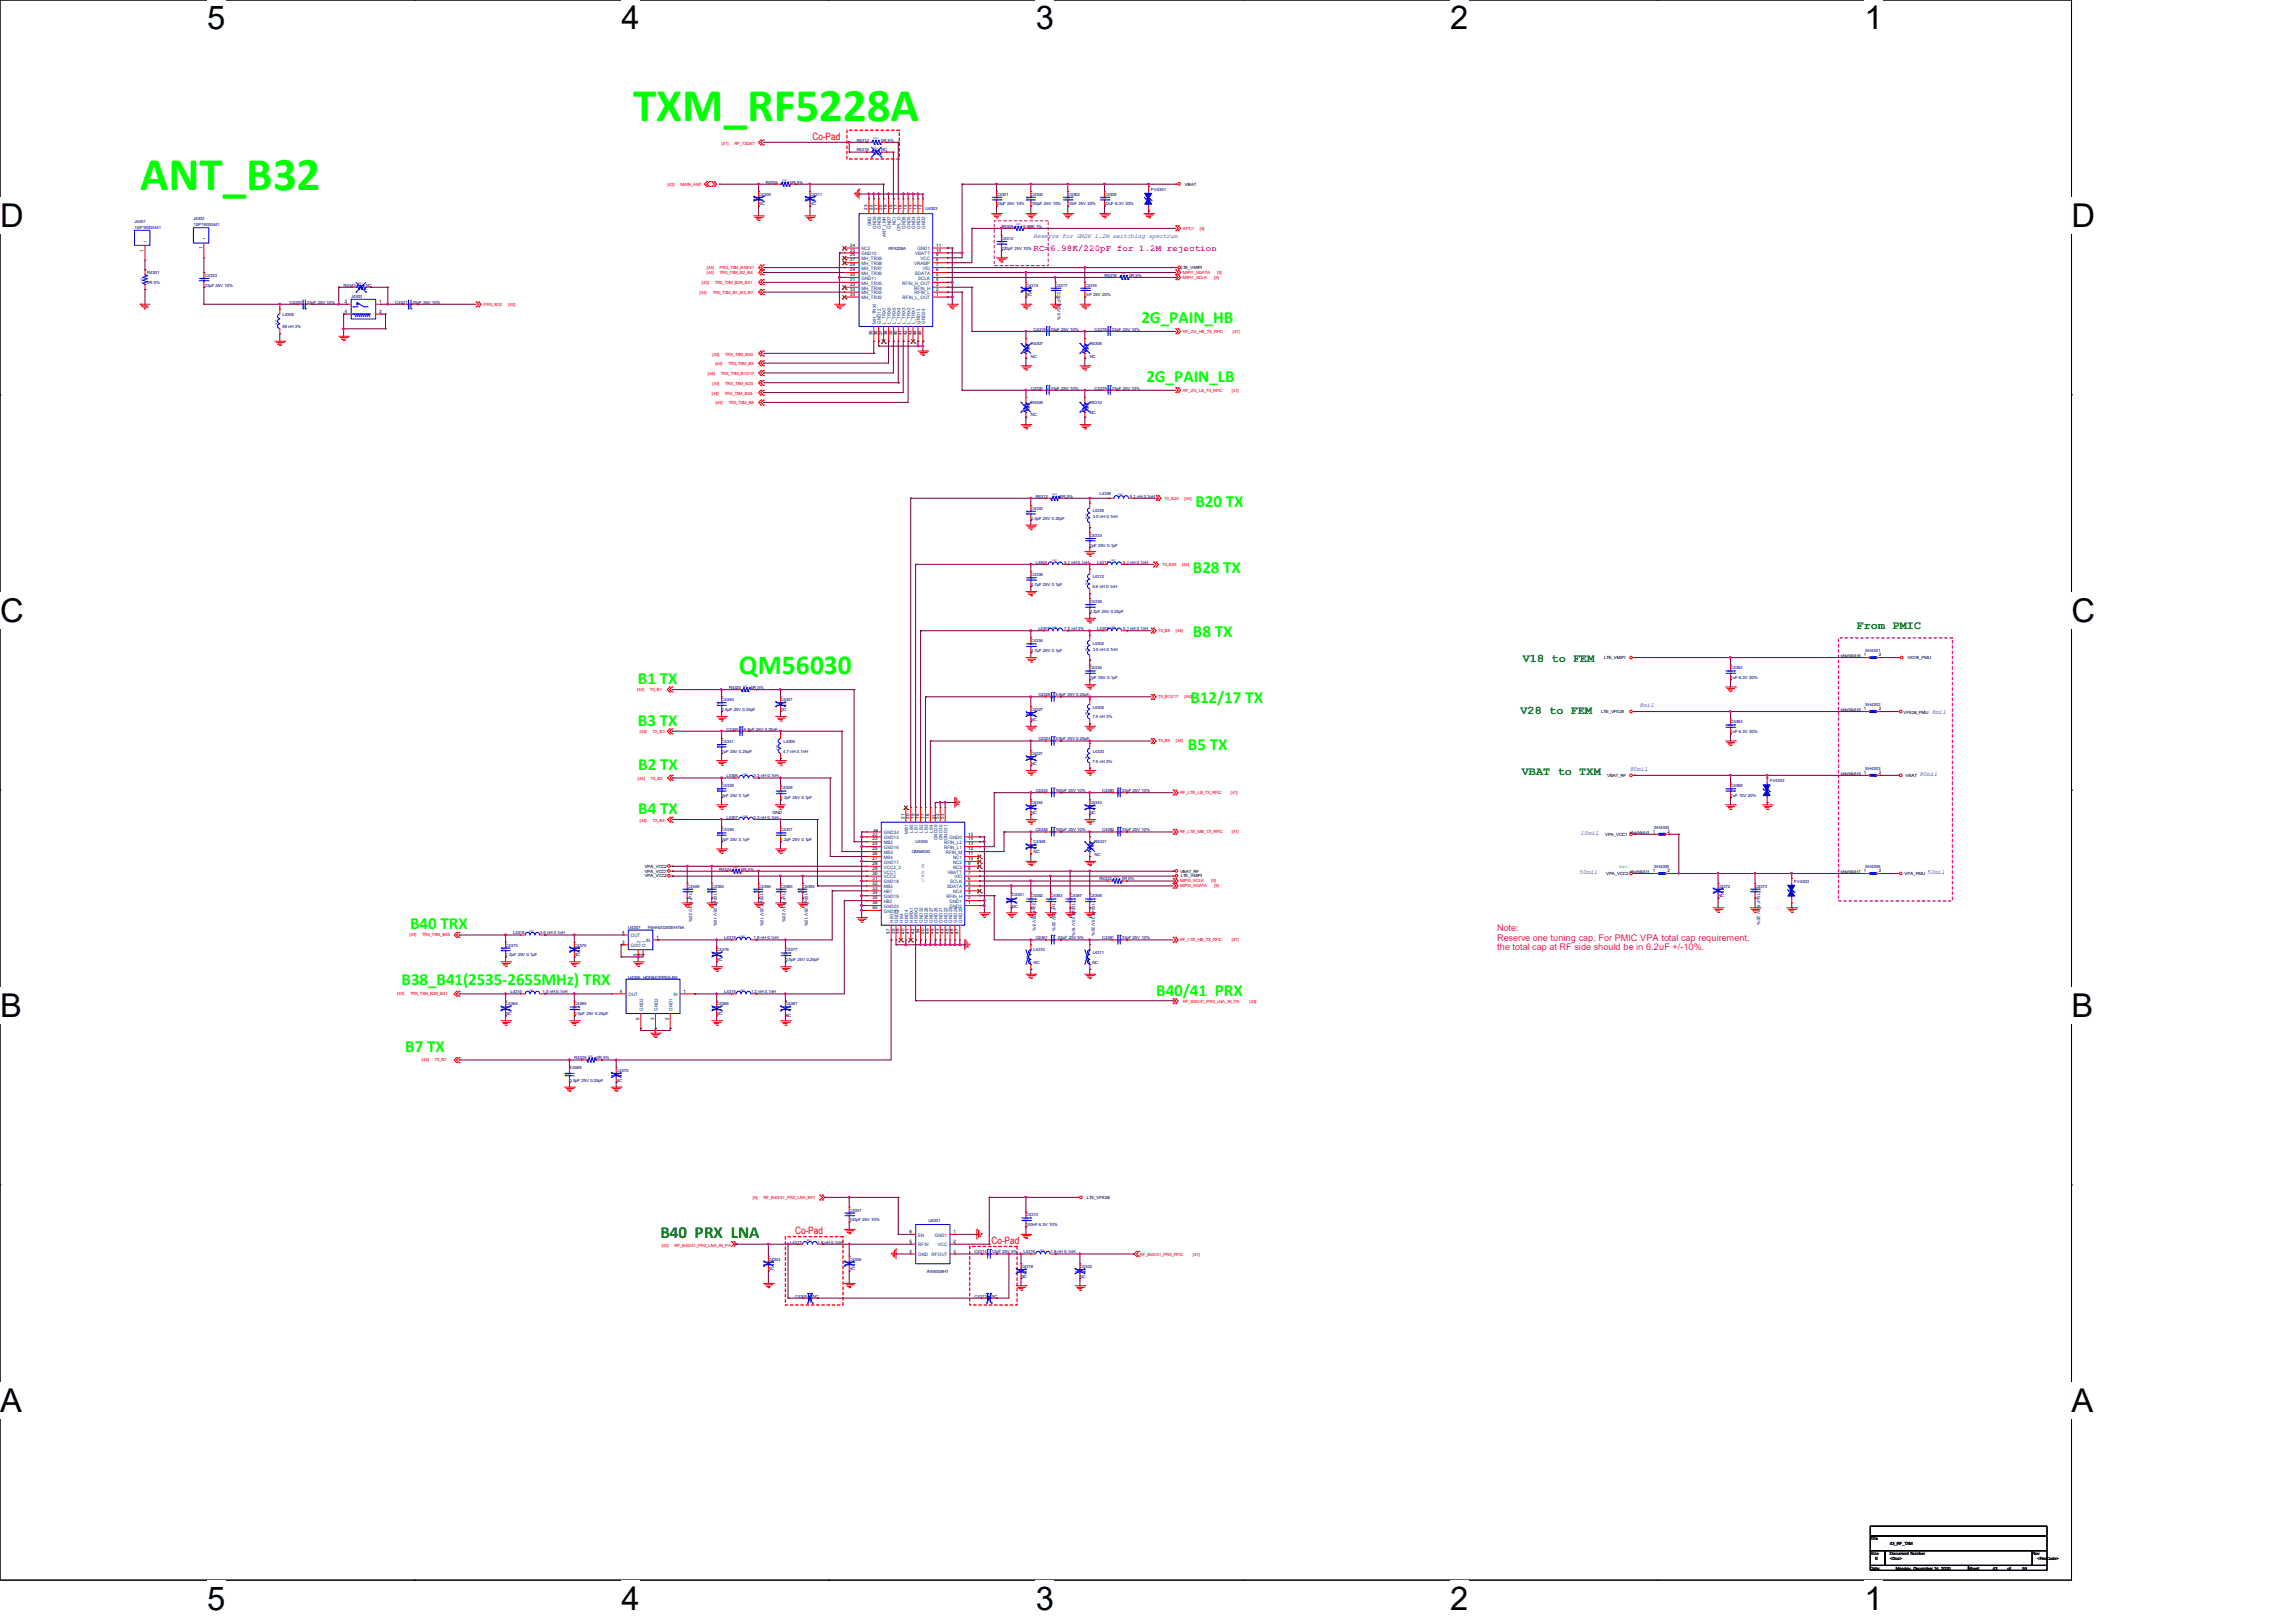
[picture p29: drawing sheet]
<svg xmlns="http://www.w3.org/2000/svg" width="297mm" height="210mm" viewBox="0 0 297 210" stroke-linecap="round" stroke-linejoin="round" font-family="sans-serif">
<defs><g id="words">
<g font-size="6.1" fill="#0f0">
<text x="81.9" y="15.7">TXM_RF5228A</text>
<text x="18.1" y="24.6">ANT_B32</text>
</g>
<g font-size="4.2">
<text x="26.8" y="3.8">5</text>
<text x="80.4" y="3.8">4</text>
<text x="134" y="3.8">3</text>
<text x="187.6" y="3.8">2</text>
<text x="241.2" y="3.8">1</text>
<text x="0" y="29.3">D</text>
<text x="268" y="29.3">D</text>
<text x="0" y="80.4">C</text>
<text x="268" y="80.4">C</text>
<text x="0" y="131.6">B</text>
<text x="268" y="131.6">B</text>
<text x="0" y="182.7">A</text>
<text x="268" y="182.7">A</text>
<text x="26.8" y="208.3">5</text>
<text x="80.4" y="208.3">4</text>
<text x="134" y="208.3">3</text>
<text x="187.6" y="208.3">2</text>
<text x="241.2" y="208.3">1</text>
</g>
<text font-size="3.6" fill="#0f0" x="95.6" y="87.2">QM56030</text>
<g font-size="2.2" fill="#0f0">
<text x="147.7" y="41.8">2G_PAIN_HB</text>
<text x="148.3" y="49.4">2G_PAIN_LB</text>
<text x="154.6" y="65.6">B20 TX</text>
<text x="154.3" y="74.2">B28 TX</text>
<text x="154.3" y="82.5">B8 TX</text>
<text x="82.5" y="88.5">B1 TX</text>
<text x="82.5" y="93.9">B3 TX</text>
<text x="154" y="91">B12/17 TX</text>
<text x="82.5" y="99.6">B2 TX</text>
<text x="153.7" y="97.1">B5 TX</text>
<text x="82.5" y="105.3">B4 TX</text>
<text x="53" y="120.2">B40 TRX</text>
<text x="51.9" y="127.5">B38_B41(2535-2655MHz) TRX</text>
<text x="149.6" y="128.8">B40/41 PRX</text>
<text x="52.4" y="136.1">B7 TX</text>
</g>
<text font-size="2.2" fill="#008000" x="85.4" y="160.2">B40 PRX LNA</text>
<g font-size="1.5" fill="#008000">
<text x="240.2" y="81.4">From PMIC</text>
<text x="197" y="85.7">V18 to FEM</text>
<text x="196.7" y="92.4">V28 to FEM</text>
<text x="196.8" y="100.3">VBAT to TXM</text>
</g>
<g font-size="1.3" fill="#f00">
<text x="105.1" y="18.1">Co-Pad</text>
<text x="102.9" y="159.7">Co-Pad</text>
<text x="128.3" y="161">Co-Pad</text>
</g>
<text font-size="1.2" fill="#f0f" x="133.7" y="32.4">RC=6.98K/220pF for 1.2M rejection</text>
<g font-size="1.2" fill="#ff0080">
<text x="193.7" y="120.5">Note:</text>
<text x="193.7" y="121.7">Reserve one tuning cap. For PMIC VPA total cap requirement,</text>
<text x="193.7" y="122.9">the total cap at RF side should be in 6.2uF +/-10%.</text>
</g>
<g font-size=".8" fill="#00f">
<text x="133.7" y="30.9">Reserve for GMSK 1.2M switching spectrum</text>
<text x="212.1" y="91.5">8mil</text>
<text x="249.9" y="92.5">8mil</text>
<text x="210.8" y="99.7">80mil</text>
<text x="248.3" y="100.4">80mil</text>
<text x="204.5" y="108">10mil</text>
<text x="204.3" y="113.1">50mil</text>
<text x="249.3" y="113.1">50mil</text>
</g>
<g font-size=".6" fill="#f00">
<text x="93.3" y="18.7">[41]</text>
<text x="95" y="18.7">RF_TXDET</text>
<text x="86.4" y="24.1">[42]</text>
<text x="88" y="24.1">MAIN_ANT</text>
<text x="153" y="29.8">APC1</text>
<text x="155.2" y="29.8">[5]</text>
<text x="91.4" y="35.5">[44]</text>
<text x="91.4" y="34.8">[44]</text>
<text x="93.1" y="35.5">TRX_TXM_B2_B4</text>
<text x="93.1" y="34.8">PRX_TXM_B38/41</text>
<text x="153" y="35.5">MIPI1_SDATA</text>
<text x="157.4" y="35.5">[5]</text>
<text x="62.6" y="39.5">PRX_B32</text>
<text x="65.7" y="39.5">[44]</text>
<text x="90.5" y="38">[44]</text>
<text x="90.8" y="36.7">[43]</text>
<text x="92.2" y="38">TRX_TXM_B1_B3_B7</text>
<text x="92.5" y="36.7">TRX_TXM_B38_B41</text>
<text x="153" y="36.1">MIPI1_SCLK</text>
<text x="157.1" y="36.1">[5]</text>
<text x="92.2" y="46">[43]</text>
<text x="92.5" y="47.2">[44]</text>
<text x="93.8" y="46">TRX_TXM_B40</text>
<text x="94.2" y="47.2">TRX_TXM_B5</text>
<text x="153" y="43.1">RF_2G_HB_TX_RFIC</text>
<text x="159.5" y="43.1">[41]</text>
<text x="91.6" y="48.5">[44]</text>
<text x="92.1" y="51.1">[44]</text>
<text x="92.2" y="49.8">[44]</text>
<text x="92.6" y="52.2">[44]</text>
<text x="93.2" y="48.5">TRX_TXM_B12/17</text>
<text x="93.7" y="51.1">TRX_TXM_B28</text>
<text x="93.8" y="49.8">TRX_TXM_B20</text>
<text x="94.2" y="52.2">TRX_TXM_B8</text>
<text x="153" y="50.7">RF_2G_LB_TX_RFIC</text>
<text x="159.3" y="50.7">[41]</text>
<text x="150.6" y="64.7">TX_B20</text>
<text x="153.2" y="64.7">[44]</text>
<text x="150.3" y="73.2">TX_B28</text>
<text x="152.9" y="73.2">[44]</text>
<text x="149.8" y="81.8">TX_B8</text>
<text x="152.1" y="81.8">[44]</text>
<text x="82.4" y="89.4">[44]</text>
<text x="84.1" y="89.4">TX_B1</text>
<text x="82.8" y="94.9">[44]</text>
<text x="84.4" y="94.9">TX_B3</text>
<text x="149.8" y="90.3">TX_B12/17</text>
<text x="153.2" y="90.3">[44]</text>
<text x="82.5" y="101">[44]</text>
<text x="84.2" y="101">TX_B2</text>
<text x="149.8" y="96.1">TX_B5</text>
<text x="152.1" y="96.1">[44]</text>
<text x="82.8" y="106.3">[44]</text>
<text x="84.4" y="106.3">TX_B4</text>
<text x="152.7" y="102.7">RF_LTE_LB_TX_RFIC</text>
<text x="152.7" y="107.8">RF_LTE_MB_TX_RFIC</text>
<text x="159.2" y="102.7">[41]</text>
<text x="159.3" y="107.8">[41]</text>
<text x="152.7" y="114.2">MIPI0_SCLK</text>
<text x="152.7" y="114.8">MIPI0_SDATA</text>
<text x="156.7" y="114.2">[5]</text>
<text x="157.1" y="114.8">[5]</text>
<text x="53" y="121.2">[43]</text>
<text x="54.6" y="121.2">TRX_TXM_B40</text>
<text x="152.7" y="121.8">RF_LTE_HB_TX_RFIC</text>
<text x="159.3" y="121.8">[41]</text>
<text x="51.4" y="128.8">[43]</text>
<text x="53" y="128.8">TRX_TXM_B38_B41</text>
<text x="153" y="129.8">RF_B40/41_PRX_LNA_IN_PA</text>
<text x="161.6" y="129.8">[43]</text>
<text x="54.6" y="137.3">[44]</text>
<text x="56.2" y="137.3">TX_B7</text>
<text x="97.4" y="155.1">[5]</text>
<text x="98.8" y="155.1">RF_B40/41_PRX_LNA_BPI</text>
<text x="85.6" y="161.3">[43]</text>
<text x="87.2" y="161.3">RF_B40/41_PRX_LNA_IN_PA</text>
<text x="147.4" y="162.5">RF_B40/41_PRX_RFIC</text>
<text x="154.3" y="162.5">[41]</text>
</g>
<g font-size=".6" fill="#000080">
<text x="99.1" y="23.8">R4305</text>
<text x="102.2" y="23.8">0R 5%</text>
<text x="110.8" y="18.3">R4312</text>
<text x="110.8" y="19.6">R4316</text>
<text x="114" y="18.3">0R 5%</text>
<text x="114" y="19.6">NC</text>
<text x="17.4" y="28.8">J4301</text>
<text x="17.4" y="29.6">1SP16000441</text>
<text x="25" y="28.5">J4302</text>
<text x="25" y="29.3">1SP16000441</text>
<text x="98.1" y="25.3">C4309</text>
<text x="98.1" y="26.6">NC</text>
<text x="104.8" y="25.3">C4311</text>
<text x="104.8" y="26.6">NC</text>
<text x="119.7" y="27.2">U4303</text>
<text x="128.9" y="25.3">C4301</text>
<text x="128.9" y="26.6">33pF 25V 10%</text>
<text x="129.5" y="29.5">R4306</text>
<text x="132.4" y="29.5">6.98K 1%</text>
<text x="133.3" y="25.3">C4303</text>
<text x="133.3" y="26.6">100pF 25V 10%</text>
<text x="138.1" y="25.3">C4302</text>
<text x="138.1" y="26.6">10nF 25V 20%</text>
<text x="142.9" y="25.3">C4308</text>
<text x="142.9" y="26.6">22uF 6.3V 20%</text>
<text x="148.9" y="24.7">FV4301</text>
<text x="19" y="35.5">R4301</text>
<text x="26.5" y="35.8">C4323</text>
<text x="114.9" y="32.3">RF5228A</text>
<text x="129.5" y="31">C4312</text>
<text x="129.5" y="32.3">220pF 25V 10%</text>
<text x="142.9" y="35.8">R4319</text>
<text x="146" y="35.8">0R 5%</text>
<text x="19" y="36.7">0R 5%</text>
<text x="26.5" y="37.1">33pF 25V 10%</text>
<text x="36.5" y="40.9">L4308</text>
<text x="37.5" y="39.3">C4330</text>
<text x="39.7" y="39.3">33pF 25V 10%</text>
<text x="44.4" y="37.1">R4342</text>
<text x="45.4" y="38.5">J4303</text>
<text x="47.3" y="37.1">NC</text>
<text x="51.1" y="39.3">C4331</text>
<text x="53.3" y="39.3">33pF 25V 10%</text>
<text x="132.7" y="37.1">C4315</text>
<text x="132.7" y="38.4">NC</text>
<text x="136.5" y="37.1">C4317</text>
<text x="136.8" y="37.8" transform="rotate(90 136.8 37.8)">22pF 25V 5%</text>
<text x="140.3" y="37.1">C4316</text>
<text x="140.3" y="38.4">1nF 25V 20%</text>
<text x="36.5" y="42.5">68 nH 3%</text>
<text x="133.3" y="44.7">R4307</text>
<text x="133.3" y="46.3">NC</text>
<text x="133.7" y="42.8">C4319</text>
<text x="135.9" y="42.8">33pF 25V 10%</text>
<text x="141" y="44.7">R4308</text>
<text x="141" y="46.3">NC</text>
<text x="141.6" y="42.8">C4378</text>
<text x="143.8" y="42.8">33pF 25V 10%</text>
<text x="133.3" y="50.4">C4320</text>
<text x="133.3" y="52.3">R4309</text>
<text x="133.3" y="53.9">NC</text>
<text x="135.9" y="50.4">33pF 25V 10%</text>
<text x="141" y="52.3">R4310</text>
<text x="141" y="53.6">NC</text>
<text x="141.6" y="50.4">C4379</text>
<text x="143.8" y="50.4">33pF 25V 10%</text>
<text x="133.3" y="66">C4332</text>
<text x="134" y="64.4">R4313</text>
<text x="137.2" y="64.4">0R 5%</text>
<text x="142.2" y="64">L4336</text>
<text x="146.2" y="64.4">5.1 nH 0.1nH</text>
<text x="133.3" y="67.2">0.5pF 25V 0.25pF</text>
<text x="141" y="69.5">C4333</text>
<text x="141" y="70.7">1pF 25V 0.1pF</text>
<text x="141.3" y="66.3">L4335</text>
<text x="141.3" y="67.1">3.0 nH 0.1nH</text>
<text x="133.3" y="74.6">C4339</text>
<text x="133.3" y="75.8">4.7pF 25V 0.1pF</text>
<text x="134" y="72.9">L4304</text>
<text x="137.7" y="73">5.1 nH 0.1nH</text>
<text x="141.3" y="76.1">5.6 nH 0.1nH</text>
<text x="141.3" y="74.8">L4312</text>
<text x="141.9" y="73">L4317</text>
<text x="145.3" y="73">5.1 nH 0.1nH</text>
<text x="133.3" y="83.1">C4334</text>
<text x="134.3" y="81.6">L4301</text>
<text x="137.7" y="81.6">7.5 nH 3%</text>
<text x="141" y="78">C4338</text>
<text x="141" y="79.3">2.2pF 25V 0.25pF</text>
<text x="141.3" y="83.4">L4302</text>
<text x="141.9" y="81.6">L4303</text>
<text x="145.3" y="81.6">5.1 nH 0.1nH</text>
<text x="94.3" y="89.2">R4320</text>
<text x="97.2" y="89.2">0R 5%</text>
<text x="133.3" y="84.4">4.7pF 25V 0.1pF</text>
<text x="141" y="86.6">C4335</text>
<text x="141" y="87.9">1pF 25V 0.1pF</text>
<text x="141.3" y="84.2">3.0 nH 0.1nH</text>
<text x="223.9" y="86.6">C4362</text>
<text x="223.9" y="87.9">1uF 6.3V 20%</text>
<text x="241.3" y="84.4">SH4301</text>
<text x="93.3" y="90.7">C4345</text>
<text x="93.3" y="92">0.5pF 25V 0.25pF</text>
<text x="94" y="94.5">C4340</text>
<text x="96.2" y="94.5">6.8pF 25V 0.25pF</text>
<text x="101" y="90.7">C4347</text>
<text x="101" y="92">NC</text>
<text x="133.3" y="92">C4327</text>
<text x="133.3" y="93.3">NC</text>
<text x="134.3" y="90.1">C4326</text>
<text x="134.3" y="95.8">C4324</text>
<text x="136.5" y="90.1">3.9pF 25V 0.25pF</text>
<text x="136.5" y="95.8">3.9pF 25V 0.25pF</text>
<text x="141.3" y="93">7.5 nH 3%</text>
<text x="141.3" y="91.7">L4305</text>
<text x="223.9" y="93.6">C4363</text>
<text x="223.9" y="94.9">1uF 6.3V 20%</text>
<text x="241.3" y="91.4">SH4302</text>
<text x="93.3" y="96.1">C4341</text>
<text x="93.3" y="97.4">1pF 25V 0.25pF</text>
<text x="93.3" y="101.9">C4328</text>
<text x="94" y="100.6">L4306</text>
<text x="97.5" y="100.6">3.3 nH 0.1nH</text>
<text x="101.3" y="97.4">4.7 nH 0.1nH</text>
<text x="101.3" y="96.1">L4309</text>
<text x="133.3" y="97.7">C4321</text>
<text x="133.3" y="99">NC</text>
<text x="141.3" y="98.7">7.5 nH 3%</text>
<text x="141.3" y="97.4">L4320</text>
<text x="223.9" y="101.9">C4368</text>
<text x="228.9" y="101.2">FV4302</text>
<text x="241.3" y="99.6">SH4303</text>
<text x="93.3" y="107.6">C4336</text>
<text x="93.3" y="103.1">2pF 25V 0.1pF</text>
<text x="94" y="106">L4307</text>
<text x="97.5" y="106">3.3 nH 0.1nH</text>
<text x="101" y="107.6">C4337</text>
<text x="101" y="102.2">C4329</text>
<text x="101" y="103.4">1.2pF 25V 0.1pF</text>
<text x="133.3" y="104.1">C4344</text>
<text x="133.3" y="105.3">NC</text>
<text x="134" y="102.5">C4342</text>
<text x="134" y="107.6">C4346</text>
<text x="136.5" y="102.5">100pF 25V 10%</text>
<text x="136.5" y="107.6">100pF 25V 10%</text>
<text x="141" y="104.1">C4343</text>
<text x="141" y="105.3">NC</text>
<text x="142.6" y="107.6">C4382</text>
<text x="142.6" y="102.5">C4383</text>
<text x="145.1" y="107.6">33pF 25V 10%</text>
<text x="145.1" y="102.5">33pF 25V 10%</text>
<text x="214" y="107.2">SH4304</text>
<text x="223.9" y="103.1">1uF 10V 20%</text>
<text x="93" y="112.7">R4334</text>
<text x="93.3" y="108.8">2pF 25V 0.1pF</text>
<text x="95.9" y="112.7">0R 5%</text>
<text x="101" y="108.8">1.2pF 25V 0.1pF</text>
<text x="117.9" y="110.4">QM56030</text>
<text x="118.4" y="109.1">U4305</text>
<text x="133.7" y="109.1">C4348</text>
<text x="133.7" y="110.4">NC</text>
<text x="141.6" y="109.1">R4321</text>
<text x="141.6" y="110.8">NC</text>
<text x="142.2" y="113.9">R4322</text>
<text x="145.1" y="113.9">0R 5%</text>
<text x="214" y="112.3">SH4305</text>
<text x="241.3" y="112.3">SH4306</text>
<text x="88.9" y="114.9">C4349</text>
<text x="89.2" y="115.6" transform="rotate(90 89.2 115.6)">1uF 6.3V 20%</text>
<text x="92.1" y="114.9">C4350</text>
<text x="92.3" y="115.6" transform="rotate(90 92.3 115.6)">100pF 25V 10%</text>
<text x="98.1" y="114.9">C4356</text>
<text x="98.4" y="115.6" transform="rotate(90 98.4 115.6)">100pF 25V 10%</text>
<text x="101" y="114.9">C4360</text>
<text x="101.2" y="115.6" transform="rotate(90 101.2 115.6)">1uF 6.3V 20%</text>
<text x="103.8" y="114.9">C4384</text>
<text x="104.1" y="115.6" transform="rotate(90 104.1 115.6)">100pF 25V 10%</text>
<text x="130.9" y="116">C4351</text>
<text x="130.9" y="117.5">NC</text>
<text x="133.3" y="116.1">C4352</text>
<text x="133.6" y="116.8" transform="rotate(90 133.6 116.8)">22pF 25V 5%</text>
<text x="135.9" y="116.1">C4353</text>
<text x="136.2" y="116.8" transform="rotate(90 136.2 116.8)">1nF 25V 20%</text>
<text x="138.4" y="116.1">C4357</text>
<text x="138.7" y="116.8" transform="rotate(90 138.7 116.8)">100pF 25V 10%</text>
<text x="141" y="116.1">C4358</text>
<text x="141.2" y="116.8" transform="rotate(90 141.2 116.8)">100nF 25V 20%</text>
<text x="222.2" y="114.9">C4372</text>
<text x="222.2" y="116.1">NC</text>
<text x="227" y="114.9">C4373</text>
<text x="227.3" y="115.6" transform="rotate(90 227.3 115.6)">10uF 6.3V 20%</text>
<text x="232.1" y="114.2">FV4303</text>
<text x="65.4" y="122.5">C4374</text>
<text x="65.4" y="123.7">1.2pF 25V 0.1pF</text>
<text x="66.4" y="120.9">L4318</text>
<text x="69.8" y="120.9">3.6 nH 0.1nH</text>
<text x="74.3" y="122.5">C4375</text>
<text x="74.3" y="123.7">NC</text>
<text x="81.3" y="120.3">U4307</text>
<text x="83.8" y="120.3">F6HH2G350EH75A</text>
<text x="92.7" y="123.1">C4376</text>
<text x="92.7" y="124.4">NC</text>
<text x="93.7" y="121.5">L4319</text>
<text x="97.5" y="121.5">1.8 nH 0.1nH</text>
<text x="101.6" y="123.1">C4377</text>
<text x="101.6" y="124.4">0.5pF 25V 0.25pF</text>
<text x="133.7" y="123.1">L4310</text>
<text x="133.7" y="124.7">NC</text>
<text x="134" y="121.5">C4361</text>
<text x="136.9" y="121.5">22pF 25V 5%</text>
<text x="141.3" y="124.7">NC</text>
<text x="141.3" y="123.5">L4311</text>
<text x="142.6" y="121.5">C4381</text>
<text x="145.1" y="121.5">33pF 25V 10%</text>
<text x="65.4" y="130.1">C4364</text>
<text x="65.4" y="131.4">NC</text>
<text x="66" y="128.5">L4314</text>
<text x="70.2" y="128.5">1.0 nH 0.1nH</text>
<text x="74.3" y="130.1">C4365</text>
<text x="74.3" y="131.4">0.5pF 25V 0.25pF</text>
<text x="81.3" y="126.6">U4306 HDFB41PPSS-B5</text>
<text x="92.7" y="130.1">C4366</text>
<text x="92.7" y="131.4">NC</text>
<text x="93.7" y="128.5">L4315</text>
<text x="97.2" y="128.5">1.2 nH 0.1nH</text>
<text x="101.6" y="130.1">C4367</text>
<text x="101.6" y="131.6">NC</text>
<text x="74.3" y="137.1">R4325</text>
<text x="77.2" y="137.1">0R 5%</text>
<text x="73.7" y="138.4">C4369</text>
<text x="73.7" y="140">0.5pF 25V 0.25pF</text>
<text x="79.7" y="138.7">C4370</text>
<text x="79.7" y="140">NC</text>
<text x="102.2" y="160.9">L4313</text>
<text x="105.7" y="160.9">1.8 nH 0.1nH</text>
<text x="109.9" y="156.8">C4307</text>
<text x="109.9" y="158">100pF 25V 10%</text>
<text x="120.1" y="158.1">U4301</text>
<text x="132.7" y="157.4">C4310</text>
<text x="132.7" y="158.7">100nF 6.3V 10%</text>
<text x="99.4" y="163.1">C4304</text>
<text x="99.4" y="164.4">NC</text>
<text x="102.9" y="167.9">C4305</text>
<text x="105.1" y="167.9">NC</text>
<text x="109.9" y="163.1">C4306</text>
<text x="109.9" y="164.4">NC</text>
<text x="119.9" y="164.7">AW5008H1</text>
<text x="126.1" y="167.9">C4313</text>
<text x="126.1" y="162.2">C4314</text>
<text x="128.3" y="167.9">NC</text>
<text x="128.3" y="162.2">12pF 25V 5%</text>
<text x="132.1" y="164.1">C4318</text>
<text x="132.1" y="165.4">NC</text>
<text x="132.4" y="162.2">L4316</text>
<text x="135.9" y="162.2">1.8 nH 0.1nH</text>
<text x="139.7" y="164.1">C4322</text>
<text x="139.7" y="165.4">NC</text>
</g>
<g font-size=".6">
<text x="112.2" y="27.2" transform="rotate(-90 112.2 27.2)">23</text>
<text x="112.9" y="27.2" transform="rotate(-90 112.9 27.2)">22</text>
<text x="113.5" y="27.2" transform="rotate(-90 113.5 27.2)">21</text>
<text x="114.1" y="27.2" transform="rotate(-90 114.1 27.2)">20</text>
<text x="114.8" y="27.2" transform="rotate(-90 114.8 27.2)">19</text>
<text x="115.4" y="27.2" transform="rotate(-90 115.4 27.2)">18</text>
<text x="116" y="27.2" transform="rotate(-90 116 27.2)">17</text>
<text x="116.7" y="27.2" transform="rotate(-90 116.7 27.2)">16</text>
<text x="117.3" y="27.2" transform="rotate(-90 117.3 27.2)">15</text>
<text x="117.9" y="27.2" transform="rotate(-90 117.9 27.2)">14</text>
<text x="118.6" y="27.2" transform="rotate(-90 118.6 27.2)">13</text>
<text x="119.2" y="27.2" transform="rotate(-90 119.2 27.2)">12</text>
<text x="153.3" y="24">VBAT</text>
<text x="18.6" y="32.6" transform="rotate(-90 18.6 32.6)">1</text>
<text x="26.2" y="32.3" transform="rotate(-90 26.2 32.3)">1</text>
<text x="110" y="31.9">24</text>
<text x="110" y="32.6">25</text>
<text x="110" y="33.2">26</text>
<text x="110" y="33.8">27</text>
<text x="110" y="34.5">28</text>
<text x="110" y="35.1">29</text>
<text x="110" y="35.7">30</text>
<text x="121.1" y="35.7">5</text>
<text x="121.1" y="35.1">6</text>
<text x="121.1" y="34.5">7</text>
<text x="121.1" y="33.8">8</text>
<text x="121.1" y="33.2">9</text>
<text x="121.1" y="32.6">10</text>
<text x="121.1" y="31.9">11</text>
<text x="152.7" y="34.8">LTE_VMIPI</text>
<text x="44.6" y="39.2">2</text>
<text x="44.6" y="40.5">4</text>
<text x="49.1" y="39.2">1</text>
<text x="49.1" y="40.5">3</text>
<text x="110" y="36.4">31</text>
<text x="110" y="37">32</text>
<text x="110" y="37.6">33</text>
<text x="110" y="38.3">34</text>
<text x="121.1" y="38.3">1</text>
<text x="121.1" y="37.6">2</text>
<text x="121.1" y="37">3</text>
<text x="121.1" y="36.4">4</text>
<text x="112.9" y="43.4" transform="rotate(-90 112.9 43.4)">35</text>
<text x="113.5" y="43.4" transform="rotate(-90 113.5 43.4)">36</text>
<text x="114.1" y="43.4" transform="rotate(-90 114.1 43.4)">37</text>
<text x="114.8" y="43.4" transform="rotate(-90 114.8 43.4)">38</text>
<text x="115.4" y="43.4" transform="rotate(-90 115.4 43.4)">39</text>
<text x="116" y="43.4" transform="rotate(-90 116 43.4)">40</text>
<text x="116.7" y="43.4" transform="rotate(-90 116.7 43.4)">41</text>
<text x="117.3" y="43.4" transform="rotate(-90 117.3 43.4)">42</text>
<text x="117.9" y="43.4" transform="rotate(-90 117.9 43.4)">43</text>
<text x="118.6" y="43.4" transform="rotate(-90 118.6 43.4)">44</text>
<text x="119.2" y="43.4" transform="rotate(-90 119.2 43.4)">45</text>
<text x="207.5" y="85.3">LTE_VMIPI</text>
<text x="238.1" y="85">shortdot-l4</text>
<text x="241.1" y="84.9">1</text>
<text x="243" y="84.9">2</text>
<text x="246.8" y="85.3">VIO18_PMU</text>
<text x="207.1" y="92.2">LTE_VFE28</text>
<text x="238.1" y="92">shortdot-l3</text>
<text x="241.1" y="91.9">1</text>
<text x="243" y="91.9">2</text>
<text x="246.2" y="92.4">VFE28_PMU</text>
<text x="207.9" y="100.5">VBAT_RF</text>
<text x="238.1" y="100.3">shortdot-l3</text>
<text x="241.1" y="100.2">1</text>
<text x="243" y="100.2">2</text>
<text x="246.5" y="100.5">VBAT</text>
<text x="99.9" y="105.3">GND</text>
<text x="113" y="107.7">56</text>
<text x="117" y="105.9" transform="rotate(-90 117 105.9)">21</text>
<text x="117.6" y="105.9" transform="rotate(-90 117.6 105.9)">20</text>
<text x="118.3" y="105.9" transform="rotate(-90 118.3 105.9)">19</text>
<text x="118.9" y="105.9" transform="rotate(-90 118.9 105.9)">18</text>
<text x="119.6" y="105.9" transform="rotate(-90 119.6 105.9)">17</text>
<text x="120.2" y="105.9" transform="rotate(-90 120.2 105.9)">16</text>
<text x="121" y="106" transform="rotate(-90 121 106)">51</text>
<text x="121.5" y="105.9" transform="rotate(-90 121.5 105.9)">52</text>
<text x="122.1" y="105.9" transform="rotate(-90 122.1 105.9)">53</text>
<text x="210.8" y="107.9">shortdot-l1</text>
<text x="213.8" y="107.8">1</text>
<text x="215.7" y="107.8">2</text>
<text x="83.4" y="112.3">VPA_VCC2</text>
<text x="83.4" y="112.9">VPA_VCC1</text>
<text x="83.4" y="113.5">VPA_VCC2</text>
<text x="112.9" y="108.1">22</text>
<text x="112.9" y="109.4">24</text>
<text x="112.9" y="111.3">27</text>
<text x="112.9" y="113.8">31</text>
<text x="112.9" y="108.8">23</text>
<text x="112.9" y="110">25</text>
<text x="112.9" y="110.7">26</text>
<text x="112.9" y="112.6">29</text>
<text x="112.9" y="113.2">30</text>
<text x="112.9" y="111.9">28</text>
<text x="125.3" y="108.1">15</text>
<text x="125.3" y="110.7">11</text>
<text x="125.3" y="111.3">10</text>
<text x="125.3" y="111.9">9</text>
<text x="125.3" y="109.4">13</text>
<text x="125.3" y="108.8">14</text>
<text x="125.3" y="110">12</text>
<text x="125.3" y="113.8">6</text>
<text x="125.3" y="112.6">8</text>
<text x="125.3" y="113.2">7</text>
<text x="152.7" y="112.9">VBAT_RF</text>
<text x="152.7" y="113.5">LTE_VMIPI</text>
<text x="207.6" y="108.1">VPA_VCC1</text>
<text x="207.8" y="113.2">VPA_VCC2</text>
<text x="210.8" y="113">shortdot-l1</text>
<text x="213.8" y="112.9">1</text>
<text x="215.7" y="112.9">2</text>
<text x="238.1" y="113">shortdot-l1</text>
<text x="241.1" y="112.9">1</text>
<text x="243" y="112.9">2</text>
<text x="246.4" y="113.2">VPA_PMU</text>
<text x="112.9" y="115.7">34</text>
<text x="112.9" y="117">36</text>
<text x="112.9" y="115.1">33</text>
<text x="112.9" y="116.4">35</text>
<text x="112.9" y="114.5">32</text>
<text x="112.9" y="117.6">55</text>
<text x="125.3" y="116.4">2</text>
<text x="125.3" y="117">1</text>
<text x="125.3" y="115.1">4</text>
<text x="125.3" y="115.7">3</text>
<text x="125.3" y="114.5">5</text>
<text x="80.5" y="122.1">3</text>
<text x="80.5" y="120.8">4</text>
<text x="82.4" y="123.7" transform="rotate(-90 82.4 123.7)">5</text>
<text x="83" y="123.7" transform="rotate(-90 83 123.7)">2</text>
<text x="84.9" y="121.5">1</text>
<text x="115.1" y="120.9" transform="rotate(-90 115.1 120.9)">37</text>
<text x="115.7" y="120.9" transform="rotate(-90 115.7 120.9)">38</text>
<text x="116.4" y="120.9" transform="rotate(-90 116.4 120.9)">39</text>
<text x="117" y="120.9" transform="rotate(-90 117 120.9)">40</text>
<text x="117.6" y="120.9" transform="rotate(-90 117.6 120.9)">41</text>
<text x="118.3" y="120.9" transform="rotate(-90 118.3 120.9)">42</text>
<text x="119" y="120.8" transform="rotate(-90 119 120.8)">54</text>
<text x="119.6" y="120.9" transform="rotate(-90 119.6 120.9)">50</text>
<text x="120.2" y="120.9" transform="rotate(-90 120.2 120.9)">49</text>
<text x="120.8" y="120.9" transform="rotate(-90 120.8 120.9)">48</text>
<text x="121.5" y="120.9" transform="rotate(-90 121.5 120.9)">43</text>
<text x="122.1" y="120.9" transform="rotate(-90 122.1 120.9)">44</text>
<text x="122.7" y="120.9" transform="rotate(-90 122.7 120.9)">45</text>
<text x="123.4" y="120.9" transform="rotate(-90 123.4 120.9)">46</text>
<text x="124" y="120.9" transform="rotate(-90 124 120.9)">47</text>
<text x="80.2" y="128.4">4</text>
<text x="82.7" y="131.9" transform="rotate(-90 82.7 131.9)">5</text>
<text x="84.6" y="131.9" transform="rotate(-90 84.6 131.9)">3</text>
<text x="86.5" y="131.9" transform="rotate(-90 86.5 131.9)">2</text>
<text x="88.4" y="128.4">1</text>
<text x="140.6" y="155.1">LTE_VFE28</text>
<text x="117.6" y="160.8">5</text>
<text x="117.6" y="159.6">6</text>
<text x="123.4" y="159.6">1</text>
<text x="123.4" y="160.8">2</text>
<text x="117.6" y="162.1">4</text>
<text x="123.4" y="162.1">3</text>
<text x="241.9" y="199.3">Title</text>
<text x="241.9" y="201.2">Size</text>
<text x="241.9" y="203.1">Date:</text>
<text x="242.6" y="201.9">E</text>
<text x="244.5" y="201.2">Document Number</text>
<text x="244.5" y="201.9">&lt;Doc&gt;</text>
<text x="244.5" y="200">43_RF_TXM</text>
<text x="245.2" y="203.1">Monday, December 14, 2020</text>
<text x="254.6" y="203.1">Sheet</text>
<text x="257.8" y="203.1">43</text>
<text x="259.7" y="203.1">of</text>
<text x="261.6" y="203.1">55</text>
<text x="262.9" y="201.2">Rev</text>
<text x="263.5" y="201.9">&lt;RevCode&gt;</text>
</g>
<g font-size=".6" fill="#004080">
<text x="112.7" y="29.3" transform="rotate(-90 112.7 29.3)">GND</text>
<text x="113.3" y="29.6" transform="rotate(-90 113.3 29.6)">GND9</text>
<text x="114" y="29.6" transform="rotate(-90 114 29.6)">GND8</text>
<text x="115.2" y="29.6" transform="rotate(-90 115.2 29.6)">GND7</text>
<text x="115.9" y="29.2" transform="rotate(-90 115.9 29.2)">NC1</text>
<text x="116.5" y="29.9" transform="rotate(-90 116.5 29.9)">CPL_O</text>
<text x="117.1" y="29.6" transform="rotate(-90 117.1 29.6)">GND6</text>
<text x="117.8" y="29.6" transform="rotate(-90 117.8 29.6)">GND5</text>
<text x="118.4" y="29.6" transform="rotate(-90 118.4 29.6)">GND4</text>
<text x="119" y="29.6" transform="rotate(-90 119 29.6)">GND3</text>
<text x="119.7" y="29.6" transform="rotate(-90 119.7 29.6)">GND2</text>
<text x="19.1" y="31.4" transform="rotate(-90 19.1 31.4)">1</text>
<text x="26.7" y="31.1" transform="rotate(-90 26.7 31.1)">1</text>
<text x="111.5" y="32.4">NC2</text>
<text x="111.5" y="33">GND10</text>
<text x="111.5" y="33.7">MH_TRX9</text>
<text x="111.5" y="34.3">MH_TRX8</text>
<text x="111.5" y="34.9">MH_TRX7</text>
<text x="111.5" y="35.6">MH_TRX6</text>
<text x="114.6" y="30.7" transform="rotate(-90 114.6 30.7)">ANT_LMH</text>
<text x="118.3" y="34.3">VRAMP</text>
<text x="118.4" y="35.6">SDATA</text>
<text x="118.4" y="33">VBATT</text>
<text x="118.7" y="32.4">GND1</text>
<text x="119.1" y="33.7">VCC</text>
<text x="119.3" y="34.9">VIO</text>
<text x="111.5" y="36.2">GND11</text>
<text x="111.5" y="36.8">MH_TRX5</text>
<text x="111.5" y="37.5">MH_TRX4</text>
<text x="111.5" y="38.1">MH_TRX3</text>
<text x="111.5" y="38.7">MH_TRX2</text>
<text x="113.3" y="41.9" transform="rotate(-90 113.3 41.9)">MH_TRX1</text>
<text x="114" y="41.9" transform="rotate(-90 114 41.9)">GND12</text>
<text x="114.6" y="41.9" transform="rotate(-90 114.6 41.9)">L_TRX7</text>
<text x="115.2" y="41.9" transform="rotate(-90 115.2 41.9)">L_TRX6</text>
<text x="115.9" y="41.9" transform="rotate(-90 115.9 41.9)">L_TRX5</text>
<text x="116.5" y="41.9" transform="rotate(-90 116.5 41.9)">L_TRX4</text>
<text x="116.7" y="36.8">RFIN_H_OUT</text>
<text x="116.8" y="38.7">RFIN_L_OUT</text>
<text x="117.1" y="41.9" transform="rotate(-90 117.1 41.9)">L_TRX3</text>
<text x="117.8" y="41.9" transform="rotate(-90 117.8 41.9)">L_TRX2</text>
<text x="118.3" y="37.5">RFIN_H</text>
<text x="118.3" y="38.1">RFIN_L</text>
<text x="118.4" y="41.9" transform="rotate(-90 118.4 41.9)">L_TRX1</text>
<text x="118.8" y="36.2">SCLK</text>
<text x="119" y="41.9" transform="rotate(-90 119 41.9)">GND13</text>
<text x="119.7" y="41.9" transform="rotate(-90 119.7 41.9)">GND24</text>
<text x="114.3" y="108">GND34</text>
<text x="117.5" y="107.9" transform="rotate(-90 117.5 107.9)">MB1</text>
<text x="118.1" y="107.8" transform="rotate(-90 118.1 107.8)">LB5</text>
<text x="118.7" y="107.8" transform="rotate(-90 118.7 107.8)">LB1</text>
<text x="119.4" y="107.8" transform="rotate(-90 119.4 107.8)">LB2</text>
<text x="120" y="107.8" transform="rotate(-90 120 107.8)">LB3</text>
<text x="120.7" y="107.8" transform="rotate(-90 120.7 107.8)">LB4</text>
<text x="114.3" y="108.6">GND15</text>
<text x="114.3" y="109.9">GND16</text>
<text x="114.3" y="111.8">GND17</text>
<text x="114.3" y="109.2">MB2</text>
<text x="114.3" y="110.5">MB3</text>
<text x="114.3" y="111.1">MB4</text>
<text x="114.3" y="113">VCC1</text>
<text x="114.3" y="113.7">VCC2</text>
<text x="114.3" y="112.4">VCC2_2</text>
<text x="121.3" y="108.7" transform="rotate(-90 121.3 108.7)">GND29</text>
<text x="121.9" y="108.7" transform="rotate(-90 121.9 108.7)">GND30</text>
<text x="122.1" y="109.9">RFIN_L1</text>
<text x="122.1" y="109.2">RFIN_L2</text>
<text x="122.3" y="110.5">RFIN_M</text>
<text x="122.6" y="113">VBATT</text>
<text x="122.6" y="108.7" transform="rotate(-90 122.6 108.7)">GND31</text>
<text x="122.8" y="108.6">GND0</text>
<text x="123.3" y="111.1">NC1</text>
<text x="123.3" y="111.8">NC2</text>
<text x="123.3" y="112.4">NC3</text>
<text x="123.5" y="113.7">VIO</text>
<text x="114.3" y="114.3">GND18</text>
<text x="114.3" y="116.2">GND19</text>
<text x="114.3" y="117.5">GND20</text>
<text x="114.3" y="115.6">HB1</text>
<text x="114.3" y="116.8">HB2</text>
<text x="114.3" y="114.9">MB5</text>
<text x="114.3" y="118.1">GND33</text>
<text x="115.6" y="119.4" transform="rotate(-90 115.6 119.4)">HB3</text>
<text x="116.2" y="119.4" transform="rotate(-90 116.2 119.4)">GND3</text>
<text x="116.8" y="119.4" transform="rotate(-90 116.8 119.4)">HB4</text>
<text x="117.5" y="119.4" transform="rotate(-90 117.5 119.4)">GND4</text>
<text x="118.1" y="119.4" transform="rotate(-90 118.1 119.4)">HBRX1</text>
<text x="118.7" y="119.4" transform="rotate(-90 118.7 119.4)">HBRX2</text>
<text x="119.4" y="119.4" transform="rotate(-90 119.4 119.4)">GND32</text>
<text x="120" y="119.4" transform="rotate(-90 120 119.4)">GND28</text>
<text x="120.7" y="119.4" transform="rotate(-90 120.7 119.4)">GND27</text>
<text x="121.3" y="119.4" transform="rotate(-90 121.3 119.4)">GND26</text>
<text x="121.9" y="119.4" transform="rotate(-90 121.9 119.4)">GND21</text>
<text x="122.4" y="116.2">RFIN_H</text>
<text x="122.5" y="114.9">SDATA</text>
<text x="122.6" y="119.4" transform="rotate(-90 122.6 119.4)">GND22</text>
<text x="122.8" y="116.8">GND1</text>
<text x="122.8" y="117.5">GND2</text>
<text x="122.9" y="114.3">SCLK</text>
<text x="123.2" y="119.4" transform="rotate(-90 123.2 119.4)">GND23</text>
<text x="123.3" y="115.6">NC4</text>
<text x="123.8" y="119.4" transform="rotate(-90 123.8 119.4)">GND24</text>
<text x="124.5" y="119.4" transform="rotate(-90 124.5 119.4)">GND25</text>
<text x="81.6" y="122.6">G0</text>
<text x="81.6" y="121.3">OUT</text>
<text x="82.8" y="122.6" transform="rotate(-90 82.8 122.6)">G2</text>
<text x="83.5" y="122.6" transform="rotate(-90 83.5 122.6)">G1</text>
<text x="83.6" y="121.9">IN</text>
<text x="81.3" y="128.9">OUT</text>
<text x="83.2" y="130.8" transform="rotate(-90 83.2 130.8)">GND3</text>
<text x="85.1" y="130.8" transform="rotate(-90 85.1 130.8)">GND2</text>
<text x="87" y="130.8" transform="rotate(-90 87 130.8)">GND1</text>
<text x="87.1" y="128.9">IN</text>
<text x="118.8" y="161.3">RFIN</text>
<text x="118.8" y="160">EN</text>
<text x="120.9" y="160">GND1</text>
<text x="121.3" y="161.3">VCC</text>
<text x="118.8" y="162.6">GND</text>
<text x="120.5" y="162.6">RFOUT</text>
</g>
<text font-size=".6" fill="#008000" x="209.4" y="112.3">50mil</text>
<text font-size=".6" fill="#00f" x="119.6" y="114.1" transform="rotate(-90 119.6 114.1)">L/M/H PA</text>
<g font-size=".3" fill="#00f">
<text x="101.2" y="23.5">0201</text>
<text x="113" y="18">0201</text>
<text x="113" y="19.3">0201</text>
<text x="97.6" y="25.7">0201</text>
<text x="104.3" y="25.7">0201</text>
<text x="128.6" y="25.7">0201</text>
<text x="131.4" y="29.2">0201</text>
<text x="132.8" y="25.7">0201</text>
<text x="137.8" y="25.7">0201</text>
<text x="142.5" y="25.7">0402</text>
<text x="129.2" y="31.5">0201</text>
<text x="145" y="35.5">0201</text>
<text x="18.4" y="36.6" transform="rotate(-90 18.4 36.6)">0201</text>
<text x="26" y="36.2">0201</text>
<text x="39.4" y="39.9" transform="rotate(-90 39.4 39.9)">0201</text>
<text x="46.3" y="36.8">0201</text>
<text x="53.1" y="39.9" transform="rotate(-90 53.1 39.9)">0201</text>
<text x="132.4" y="37.5">0201</text>
<text x="136.2" y="37.5">0201</text>
<text x="140" y="37.5">0201</text>
<text x="35.9" y="42" transform="rotate(-90 35.9 42)">0201</text>
<text x="133.1" y="44.7" transform="rotate(90 133.1 44.7)">0201</text>
<text x="135.6" y="43.2" transform="rotate(-90 135.6 43.2)">0201</text>
<text x="140.7" y="44.7" transform="rotate(90 140.7 44.7)">0201</text>
<text x="143.6" y="43.2" transform="rotate(-90 143.6 43.2)">0201</text>
<text x="133.1" y="52.3" transform="rotate(90 133.1 52.3)">0201</text>
<text x="135.6" y="50.8" transform="rotate(-90 135.6 50.8)">0201</text>
<text x="140.7" y="52.3" transform="rotate(90 140.7 52.3)">0201</text>
<text x="143.6" y="50.8" transform="rotate(-90 143.6 50.8)">0201</text>
<text x="136.1" y="64.1">0201</text>
<text x="144.6" y="64.1">0201</text>
<text x="132.8" y="66.4">0201</text>
<text x="140.6" y="67.1" transform="rotate(-90 140.6 67.1)">0201</text>
<text x="140.7" y="69.8">0201</text>
<text x="133.1" y="74.9">0201</text>
<text x="136.1" y="72.6">0201</text>
<text x="140.6" y="75.7" transform="rotate(-90 140.6 75.7)">0201</text>
<text x="143.7" y="72.6">0201</text>
<text x="133.1" y="83.5">0201</text>
<text x="136.1" y="81.2">0201</text>
<text x="140.7" y="78.4">0201</text>
<text x="143.7" y="81.2">0201</text>
<text x="96.1" y="88.9">0201</text>
<text x="140.6" y="84.3" transform="rotate(-90 140.6 84.3)">0201</text>
<text x="140.7" y="87">0201</text>
<text x="223.5" y="87">0201</text>
<text x="92.8" y="91.1">0201</text>
<text x="95.9" y="95" transform="rotate(-90 95.9 95)">0201</text>
<text x="100.7" y="91.1">0201</text>
<text x="132.8" y="92.4">0201</text>
<text x="136.3" y="90.5" transform="rotate(-90 136.3 90.5)">0201</text>
<text x="140.6" y="92.5" transform="rotate(-90 140.6 92.5)">0201</text>
<text x="223.5" y="94">0201</text>
<text x="92.8" y="96.5">0201</text>
<text x="96.1" y="100.3">0201</text>
<text x="100.6" y="97" transform="rotate(-90 100.6 97)">0201</text>
<text x="132.8" y="98.1">0201</text>
<text x="136.3" y="96.2" transform="rotate(-90 136.3 96.2)">0201</text>
<text x="140.6" y="98.3" transform="rotate(-90 140.6 98.3)">0201</text>
<text x="92.8" y="107.9">0201</text>
<text x="92.8" y="102.2">0201</text>
<text x="96.1" y="105.7">0201</text>
<text x="100.7" y="107.9">0201</text>
<text x="100.7" y="102.6">0201</text>
<text x="133.1" y="104.5">0201</text>
<text x="136.3" y="108" transform="rotate(-90 136.3 108)">0201</text>
<text x="136.3" y="102.9" transform="rotate(-90 136.3 102.9)">0201</text>
<text x="140.7" y="104.5">0201</text>
<text x="144.8" y="108" transform="rotate(-90 144.8 108)">0201</text>
<text x="144.8" y="102.9" transform="rotate(-90 144.8 102.9)">0201</text>
<text x="223.5" y="102.2">0201</text>
<text x="94.9" y="112.4">0201</text>
<text x="133.1" y="109.6">0201</text>
<text x="141.3" y="109.2" transform="rotate(90 141.3 109.2)">0201</text>
<text x="144.1" y="113.6">0201</text>
<text x="88.6" y="115.3">0201</text>
<text x="91.6" y="115.3">0201</text>
<text x="97.6" y="115.3">0201</text>
<text x="100.7" y="115.3">0201</text>
<text x="103.3" y="115.3">0201</text>
<text x="130.3" y="116.5">0201</text>
<text x="133.1" y="116.5">0201</text>
<text x="135.6" y="116.5">0201</text>
<text x="138.1" y="116.5">0201</text>
<text x="140.7" y="116.5">0201</text>
<text x="222" y="115.3">0201</text>
<text x="226.7" y="115.3">0402</text>
<text x="64.9" y="122.9">0201</text>
<text x="68.5" y="120.6">0201</text>
<text x="74" y="122.9">0201</text>
<text x="92.2" y="123.5">0201</text>
<text x="95.8" y="121.2">0201</text>
<text x="101.3" y="123.5">0201</text>
<text x="133" y="124.3" transform="rotate(-90 133 124.3)">0201</text>
<text x="136.3" y="121.9" transform="rotate(-90 136.3 121.9)">0201</text>
<text x="140.6" y="124.3" transform="rotate(-90 140.6 124.3)">0201</text>
<text x="144.8" y="121.9" transform="rotate(-90 144.8 121.9)">0201</text>
<text x="64.9" y="130.5">0201</text>
<text x="68.5" y="128.2">0201</text>
<text x="74" y="130.5">0201</text>
<text x="92.2" y="130.5">0201</text>
<text x="95.8" y="128.2">0201</text>
<text x="101.3" y="130.5">0201</text>
<text x="76.1" y="136.8">0201</text>
<text x="73.2" y="139.1">0201</text>
<text x="79.4" y="139.1">0201</text>
<text x="104.4" y="160.6">0201</text>
<text x="109.6" y="157.2">0201</text>
<text x="132.4" y="157.8">0201</text>
<text x="134.5" y="161.9">0201</text>
<text x="99.1" y="163.5">0201</text>
<text x="109.6" y="163.5">0201</text>
<text x="128" y="162.6" transform="rotate(-90 128 162.6)">0201</text>
<text x="131.8" y="164.5">0201</text>
<text x="139.4" y="164.5">0201</text>
<text x="104.8" y="168.3" transform="rotate(-90 104.8 168.3)">0201</text>
<text x="128" y="168.3" transform="rotate(-90 128 168.3)">0201</text>
</g>
</g></defs>
<path d="M0 0h268v204.5h-268z" fill="none" stroke="#000" stroke-width=".13"/>
<g fill="#fff">
<path d="M26.8 0h2.4v4.7h-2.4z"/>
<path d="M26.8 204.5h2.4v4.7h-2.4z"/>
</g>
<path d="M53.6 0h.1M53.6 204.5h.1" fill="none" stroke="#000" stroke-width=".13"/>
<g fill="#fff">
<path d="M80.4 0h2.4v4.7h-2.4z"/>
<path d="M80.4 204.5h2.4v4.7h-2.4z"/>
</g>
<path d="M107.2 0h.1M107.2 204.5h.1" fill="none" stroke="#000" stroke-width=".13"/>
<g fill="#fff">
<path d="M134 0h2.4v4.7h-2.4z"/>
<path d="M134 204.5h2.4v4.7h-2.4z"/>
</g>
<path d="M160.8 0h.1M160.8 204.5h.1" fill="none" stroke="#000" stroke-width=".13"/>
<g fill="#fff">
<path d="M187.6 0h2.3v4.7h-2.3z"/>
<path d="M187.6 204.5h2.3v4.7h-2.3z"/>
</g>
<path d="M214.4 0h.1M214.4 204.5h.1" fill="none" stroke="#000" stroke-width=".13"/>
<g fill="#fff">
<path d="M241.2 0h2.3v4.7h-2.3z"/>
<path d="M241.2 204.5h2.3v4.7h-2.3z"/>
<path d="M0 25.5h3v4.8h-3z"/>
<path d="M268 25.5h3v4.8h-3z"/>
<path d="M0 76.6h3v4.8h-3z"/>
<path d="M268 76.6h3v4.8h-3z"/>
</g>
<path d="M0 51.1h.1M268 51.1h.1" fill="none" stroke="#000" stroke-width=".13"/>
<g fill="#fff">
<path d="M0 127.8h2.8v4.7h-2.8z"/>
<path d="M268 127.8h2.8v4.7h-2.8z"/>
</g>
<path d="M0 102.2h.1M268 102.2h.1" fill="none" stroke="#000" stroke-width=".13"/>
<g fill="#fff">
<path d="M0 178.9h2.8v4.7h-2.8z"/>
<path d="M267.9 178.9h2.9v4.7h-2.9z"/>
</g>
<path d="M0 153.3h.1M268 153.3h.1M241.9 197.5h22.9v1.3h-22.9zM241.9 198.8h22.9v1.9h-22.9zM241.9 200.7h1.9v1.9h-1.9zM241.9 202.6h12.7v.6h-12.7zM243.8 200.7h19.1v1.9h-19.1zM254.6 202.6h10.2v.6h-10.2zM262.9 200.7h1.9v1.9h-1.9z" fill="none" stroke="#000" stroke-width=".13"/>
<path d="M128.6 28.6h7v5.8h-7zM237.8 82.5h14.8v34.1h-14.8z" fill="none" stroke="#f0f" stroke-width=".17" stroke-dasharray=".3 .3"/>
<path d="M109.6 16.8h6.7v3.8h-6.7zM101.6 160h7.5v8.9h-7.5zM125.4 161.3h6.2v7.6h-6.2z" fill="none" stroke="#f00" stroke-width=".17" stroke-dasharray=".3"/>
<g fill="none" stroke="#f00" stroke-width=".13">
<path d="M98.4 18.1h.1M98.4 18.8h.1M98.4 18.1l-.3 .3 .3 .4M98.8 18.1h.1M98.8 18.8h.1M98.8 18.1l-.4 .3 .4 .4M18.1 39.4h.1M18.1 39.4h1.3M18.3 39.6h.1M18.3 39.6h.9M18.5 39.8h.5M18.7 40h.1"/>
<path d="M19 39.8h.1M61.6 39.1h.1M61.6 39.7h.1M61.6 39.1l.3 .3-.3 .3M61.9 39.1h.1M61.9 39.7h.1M61.9 39.1l.3 .3-.3 .3M91.4 24.1h.1M91.4 23.5h.1M91.4 23.5l-.3 .3 .3 .3M91.8 23.5h.1M91.8 24.1h.1"/>
<path d="M91.8 23.5l-.4 .3 .4 .3M92.1 23.5h.1M92.1 24.1h.1M92.1 23.5l.3 .3-.3 .3M92.4 23.5h.1M92.4 24.1h.1M92.4 23.5l.3 .3-.3 .3M97.5 27.9h1.3M97.7 28.2h.9M97.9 28.3h.1M97.9 28.3h.5M98 28.5h.2"/>
<path d="M98.2 28.5h.1M98.4 37.5h.1M98.4 38.1h.1M98.4 34.9h.1M98.4 35.6h.1M98.4 34.3h.1M98.4 36.2h.1M98.4 36.8h.1M98.4 37.5l-.3 .3 .3 .3M98.4 34.9l-.3 .4 .3 .3M98.4 34.3l-.3 .3 .3 .3M98.4 36.2l-.3 .3 .3 .3"/>
<path d="M98.6 28.2h.1M98.8 27.9h.1M98.8 37.5h.1M98.8 38.1h.1M98.8 34.9h.1M98.8 35.6h.1M98.8 34.3h.1M98.8 36.2h.1M98.8 36.8h.1M98.8 37.5l-.4 .3 .4 .3M98.8 34.9l-.4 .4 .4 .3M98.8 34.3l-.4 .3 .4 .3"/>
<path d="M98.8 36.2l-.4 .3 .4 .3M104.1 27.9h1.3M104.4 28.2h.8M104.5 28.3h.1M104.5 28.3h.5M104.7 28.5h.2M104.8 24.8h.1M104.8 26.7h.1M104.8 24.8v.6M104.8 26v.7M104.9 28.5h.1M105.2 28.2h.1"/>
<path d="M105.4 27.9h.1M107.9 39.4h1.3M108.2 39.6h.9M108.3 39.8h.1M108.3 39.8h.5M108.5 40h.2M108.7 40h.1M109.1 39.6h.1M109.2 39.4h.1M110.6 25h.1M110.6 25v.1M110.7 25.4h.1"/>
<path d="M110.7 24.8v.6M111 24.6h.1M111 24.6v.9M111.1 24.5h.1M111.1 24.5v1.2M122.6 39.4h1.2M122.8 39.6h.9M122.9 39.8h.1M122.9 39.8h.5M123.1 40h.2M123.3 40h.1M123.7 39.6h.1"/>
<path d="M123.8 39.4h.1M128.3 27.6h1.2M128.5 27.8h.9M128.7 28h.1M128.7 28h.5M128.9 28.2h.1M128.9 33.4h1.3M129 28.2h.1M129.1 33.5h.9M129.3 33.7h.1M129.3 33.7h.5M129.4 27.8h.1"/>
<path d="M129.5 33.9h.1M129.5 27.6h.1M129.6 33.9h.1M130 33.5h.1M130.2 33.4h.1M132.1 39.4h1.2M132.3 39.6h.9M132.5 39.8h.1M132.5 39.8h.5M132.7 40h.1M132.7 27.6h1.3M132.8 40h.1"/>
<path d="M132.9 27.8h.9M133.1 28h.1M133.1 28h.5M133.2 39.6h.1M133.3 28.2h.1M133.3 39.4h.1M133.4 28.2h.1M133.8 27.8h.1M134 27.6h.1M135.9 39.4h1.3M136.1 39.6h.9M136.3 39.8h.1"/>
<path d="M136.3 39.8h.5M136.5 40h.1M136.5 36.5h.1M136.5 38.4h.1M136.5 36.5v.7M136.5 37.8v.6M136.6 40h.1M137 39.6h.1M137.2 39.4h.1M137.5 27.6h1.3M137.7 27.8h.9M137.9 28h.1"/>
<path d="M137.9 28h.5M138 28.2h.2M138.2 28.2h.1M138.6 27.8h.1M138.8 27.6h.1M139.7 39.4h1.3M139.9 39.6h.9M140.1 39.8h.1M140.1 39.8h.5M140.3 40h.1M140.4 40h.1M140.8 39.6h.1"/>
<path d="M141 39.4h.1M142.2 27.6h1.3M142.5 27.8h.8M142.6 28h.1M142.6 28h.5M142.8 28.2h.2M143 28.2h.1M143.3 27.8h.1M143.5 27.6h.1M144.1 35.9h.1M144.1 35.9h.7M146 35.9h.7"/>
<path d="M146.7 35.9h.1M148 27.6h1.2M148.2 27.8h.9M148.3 28h.1M148.3 28h.5M148.5 28.2h.2M148.7 28.2h.1M149.1 27.8h.1M149.2 27.6h.1M152.1 23.8h.1M152.1 34.6h.1M152.1 34.9h.1"/>
<path d="M152.1 35.6h.1M152.1 36.2h.1M152.1 29.2h.1M152.1 29.8h.1M152.1 23.8h.3M152.1 34.6h.3M152.1 34.9l.3 .4-.3 .3M152.1 35.6l.3 .3-.3 .3M152.1 29.2l.3 .3-.3 .3M152.4 34.9h.1M152.4 35.6h.1M152.4 36.2h.1"/>
<path d="M152.4 29.2h.1M152.4 29.8h.1M152.4 34.9l.3 .4-.3 .3M152.4 35.6l.3 .3-.3 .3M152.4 29.2l.3 .3-.3 .3M35.6 44.2h1.2M35.8 44.3h.9M35.9 44.5h.1M35.9 44.5h.5M36.2 44.7h.1M36.3 44.7h.1M36.7 44.3h.1"/>
<path d="M36.8 44.2h.1M43.8 43.5h1.3M44 43.7h.9M44.2 43.9h.1M44.2 43.9h.5M44.4 44.1h.1M44.5 44.1h.1M44.9 43.7h.1M45.1 43.5h.1M98.4 50.5h.1M98.4 51.1h.1M98.4 49.2h.1"/>
<path d="M98.4 49.9h.1M98.4 51.8h.1M98.4 52.4h.1M98.4 45.4h.1M98.4 46.1h.1M98.4 46.7h.1M98.4 47.3h.1M98.4 48h.1M98.4 48.6h.1M98.4 50.5l-.3 .3 .3 .3M98.4 49.2l-.3 .3 .3 .4M98.4 51.8l-.3 .3 .3 .3"/>
<path d="M98.4 45.4l-.3 .3 .3 .4M98.4 46.7l-.3 .3 .3 .3M98.4 48l-.3 .3 .3 .3M98.8 50.5h.1M98.8 51.1h.1M98.8 49.2h.1M98.8 49.9h.1M98.8 51.8h.1M98.8 52.4h.1M98.8 45.4h.1M98.8 46.1h.1M98.8 46.7h.1"/>
<path d="M98.8 47.3h.1M98.8 48h.1M98.8 48.6h.1M98.8 50.5l-.4 .3 .4 .3M98.8 49.2l-.4 .3 .4 .4M98.8 51.8l-.4 .3 .4 .3M98.8 45.4l-.4 .3 .4 .4M98.8 46.7l-.4 .3 .4 .3M98.8 48l-.4 .3 .4 .3M118.7 45.4h1.3M119 45.6h.8M119.1 45.8h.1"/>
<path d="M119.1 45.8h.5M119.3 46h.2M119.5 46h.1M119.8 45.6h.1M120 45.4h.1M132.1 54.9h1.2M132.1 47.3h1.2M132.3 55.1h.9M132.3 47.5h.9M132.5 55.3h.1M132.5 47.7h.1M132.5 55.3h.5"/>
<path d="M132.5 47.7h.5M132.7 55.5h.1M132.7 47.9h.1M132.8 55.5h.1M132.8 47.9h.1M133.2 55.1h.1M133.2 47.5h.1M133.3 54.9h.1M133.3 47.3h.1M139.7 54.9h1.3M139.7 47.3h1.3M139.9 55.1h.9"/>
<path d="M139.9 47.5h.9M140.1 55.3h.1M140.1 47.7h.1M140.1 55.3h.5M140.1 47.7h.5M140.3 55.5h.1M140.3 47.9h.1M140.4 55.5h.1M140.4 47.9h.1M140.8 55.1h.1M140.8 47.5h.1M141 54.9h.1"/>
<path d="M141 47.3h.1M152.1 42.5h.1M152.1 43.2h.1M152.1 50.2h.1M152.1 50.8h.1M152.1 42.5l.3 .4-.3 .3M152.1 50.2l.3 .3-.3 .3M152.4 42.5h.1M152.4 43.2h.1M152.4 50.2h.1M152.4 50.8h.1M152.4 42.5l.3 .4-.3 .3"/>
<path d="M152.4 50.2l.3 .3-.3 .3M132.7 76.5h1.3M132.7 67.9h1.3M132.9 76.7h.9M132.9 68.2h.9M133.1 76.9h.1M133.1 68.3h.1M133.1 76.9h.5M133.1 68.3h.5M133.3 77.1h.1M133.3 68.5h.1M133.3 65.4h.1"/>
<path d="M133.3 67.3h.1M133.3 65.4v.6M133.3 66.7v.6M133.4 77.1h.1M133.4 68.5h.1M133.8 76.7h.1M133.8 68.2h.1M134 76.5h.1M134 67.9h.1M140.3 71.4h1.3M140.5 71.6h.9M140.7 71.8h.1"/>
<path d="M140.7 71.8h.5M140.9 72h.2M141 76.8h.1M141 73.7h.1M141 73.7v.6M141 76.2v.6M141.1 72h.1M141.4 71.6h.1M141.6 71.4h.1M149.2 72.7h.1M149.2 73.4h.1M149.2 72.7l.4 .3-.4 .4"/>
<path d="M149.6 64.1h.1M149.6 64.8h.1M149.6 72.7h.1M149.6 73.4h.1M149.6 64.1l.3 .4-.3 .3M149.6 72.7l.3 .3-.3 .4M149.9 64.1h.1M149.9 64.8h.1M149.9 64.1l.3 .4-.3 .3M86.6 94.3h.1M86.6 95h.1M86.6 88.9h.1"/>
<path d="M86.6 89.5h.1M86.6 94.3l-.3 .3 .3 .4M86.6 88.9l-.3 .3 .3 .3M87 94.3h.1M87 95h.1M87 88.9h.1M87 89.5h.1M87 94.3l-.4 .3 .4 .4M87 88.9l-.4 .3 .4 .3M92.7 92.7h1.3M92.7 98.4h1.3M92.9 92.9h.9"/>
<path d="M92.9 98.6h.9M93.1 93.1h.1M93.1 98.8h.1M93.1 93.1h.5M93.1 98.8h.5M93.3 93.3h.1M93.3 99h.1M93.4 93.3h.1M93.4 99h.1M93.8 92.9h.1M93.8 98.6h.1M94 92.7h.1"/>
<path d="M94 98.4h.1M100.3 92.7h1.3M100.3 98.4h1.3M100.5 92.9h.9M100.5 98.6h.9M100.7 93.1h.1M100.7 98.8h.1M100.7 93.1h.5M100.7 98.8h.5M100.9 93.3h.1M100.9 99h.1M101 93.3h.1"/>
<path d="M101 99h.1M101.4 92.9h.1M101.4 98.6h.1M101.6 92.7h.1M101.6 98.4h.1M132.7 85.1h1.3M132.7 94h1.3M132.7 99.7h1.3M132.9 85.3h.9M132.9 94.2h.9M132.9 99.9h.9M133.1 85.5h.1"/>
<path d="M133.1 94.4h.1M133.1 85.5h.5M133.1 94.4h.5M133.3 85.7h.1M133.3 94.6h.1M133.4 85.7h.1M133.4 94.6h.1M133.8 85.3h.1M133.8 94.2h.1M133.8 99.9h.1M134 85.1h.1M134 94h.1"/>
<path d="M134 99.7h.1M140.3 88.6h1.3M140.3 80h1.3M140.3 94h1.3M140.3 99.7h1.3M140.5 88.8h.9M140.5 80.2h.9M140.5 94.2h.9M140.5 99.9h.9M140.7 89h.1M140.7 80.4h.1M140.7 94.4h.1"/>
<path d="M140.7 89h.5M140.7 80.4h.5M140.7 94.4h.5M140.9 89.2h.2M140.9 80.6h.2M140.9 94.6h.2M141.1 89.2h.1M141.1 80.6h.1M141.1 94.6h.1M141.4 88.8h.1M141.4 80.2h.1M141.4 94.2h.1"/>
<path d="M141.4 99.9h.1M141.6 88.6h.1M141.6 80h.1M141.6 94h.1M141.6 99.7h.1M148.9 81.3h.1M148.9 81.9h.1M148.9 89.9h.1M148.9 90.5h.1M148.9 95.6h.1M148.9 96.2h.1M148.9 81.3l.3 .3-.3 .3"/>
<path d="M148.9 89.9l.3 .3-.3 .3M148.9 95.6l.3 .3-.3 .3M149.2 81.3h.1M149.2 81.9h.1M149.2 89.9h.1M149.2 90.5h.1M149.2 95.6h.1M149.2 96.2h.1M149.2 81.3l.4 .3-.4 .3M149.2 89.9l.4 .3-.4 .3M149.2 95.6l.4 .3-.4 .3M211.2 85.1h.3"/>
<path d="M211.2 92.1h.3M211.5 85.1h.1M211.5 92.1h.1M223.2 88.9h1.3M223.2 95.9h1.3M223.4 89.1h.9M223.4 96.1h.9M223.6 89.3h.1M223.6 96.3h.1M223.6 89.3h.5M223.6 96.3h.5M223.8 89.5h.1"/>
<path d="M223.8 96.5h.1M223.9 89.5h.1M223.9 96.5h.1M224.3 89.1h.1M224.3 96.1h.1M224.5 88.9h.1M224.5 95.9h.1M245.4 92.1h.1M245.4 92.1h.3M245.6 85.1h.1M245.6 85.1h.2M86.7 105.7h.1"/>
<path d="M86.7 106.4h.1M86.7 100.3h.1M86.7 101h.1M86.7 105.7l-.3 .3 .3 .4M86.7 100.3l-.3 .4 .3 .3M86.7 112.7h.3M86.7 112.1h.3M86.7 113.4h.3M87 112.1h.1M87 112.7h.1M87 113.4h.1M87 105.7h.1"/>
<path d="M87 106.4h.1M87 100.3h.1M87 101h.1M87 105.7l-.3 .3 .3 .4M87 100.3l-.3 .4 .3 .3M88.3 116.8h1.2M88.5 117.1h.9M88.6 117.2h.1M88.6 117.2h.6M88.9 117.4h.1M89 117.4h.1M89.4 117.1h.1"/>
<path d="M89.5 116.8h.1M91.4 116.8h1.3M91.7 117.1h.8M91.8 117.2h.1M91.8 117.2h.5M92 117.4h.2M92.2 117.4h.1M92.5 117.1h.1M92.7 116.8h.1M92.7 104.1h1.3M92.7 109.9h1.3M92.9 104.4h.9"/>
<path d="M92.9 110.1h.9M93.1 110.2h.1M93.1 104.5h.1M93.1 104.5h.5M93.1 110.2h.5M93.3 104.7h.1M93.3 110.4h.1M93.4 110.4h.1M93.4 104.7h.1M93.8 110.1h.1M93.8 104.4h.1M94 109.9h.1"/>
<path d="M94 104.1h.1M95 106h.1M95 106h.6M97.5 106h.6M97.5 116.8h1.3M97.7 117.1h.9M97.9 117.2h.1M97.9 117.2h.5M98 117.4h.2M98.1 106h.1M98.2 117.4h.1M98.6 117.1h.1"/>
<path d="M98.8 116.8h.1M100.3 104.1h.1M100.3 104.1h1.3M100.3 116.8h1.3M100.3 109.9h1.3M100.5 104.4h.1M100.5 104.4h.9M100.5 117.1h.9M100.5 110.1h.9M100.7 117.2h.1M100.7 110.2h.1M100.7 104.5h.5"/>
<path d="M100.7 117.2h.5M100.7 110.2h.5M100.9 104.7h.1M100.9 117.4h.1M100.9 110.4h.1M101 117.4h.1M101 110.4h.1M101.2 104.5h.1M101.4 117.1h.1M101.4 110.1h.1M101.6 116.8h.1M101.6 109.9h.1"/>
<path d="M103.2 116.8h1.3M103.4 117.1h.9M103.6 117.2h.1M103.6 117.2h.5M103.8 117.4h.1M103.9 117.4h.1M104.3 117.1h.1M104.5 116.8h.1M110.8 118.7h1.3M111 119h.9M111.2 119.1h.1M111.2 119.1h.5"/>
<path d="M111.4 119.3h.1M111.5 119.3h.1M111.9 119h.1M112.1 118.7h.1M123.5 103.2h.1M123.5 103.2v1.3M123.7 103.4h.1M123.7 103.4v.9M123.9 104.1h.1M123.9 103.6v.5M124.1 103.8h.1M124.1 103.8v.1"/>
<path d="M126.7 118.1h1.3M126.9 118.3h.9M127.1 118.5h.1M127.1 118.5h.5M127.3 118.7h.1M127.4 118.7h.1M127.8 118.3h.1M128 118.1h.1M130.2 118.1h1.2M130.4 118.3h.9M130.6 118.5h.1M130.6 118.5h.5"/>
<path d="M130.8 118.7h.1M130.9 118.7h.1M131.3 118.3h.1M131.4 118.1h.1M132.7 118.1h1.3M132.7 106h1.3M132.7 111.5h1.3M132.9 118.3h.9M132.9 106.3h.9M132.9 111.6h.9M133.1 106.4h.1M133.1 111.8h.1"/>
<path d="M133.1 118.5h.1M133.1 100.1h.1M133.1 118.5h.5M133.1 106.4h.5M133.1 111.8h.5M133.1 100.1h.5M133.3 118.7h.1M133.3 106.6h.1M133.3 112h.1M133.3 100.3h.1M133.4 106.6h.1M133.4 112h.1"/>
<path d="M133.4 118.7h.1M133.4 100.3h.1M133.8 106.3h.1M133.8 111.6h.1M133.8 118.3h.1M134 106h.1M134 111.5h.1M134 118.1h.1M135.3 102.6h.1M135.3 118.1h1.2M135.3 102.6h.6M135.5 118.3h.9"/>
<path d="M135.6 118.5h.1M135.6 118.5h.5M135.8 118.7h.2M136 118.7h.1M136.4 118.3h.1M136.5 118.1h.1M136.5 102.6h.7M137.2 102.6h.1M137.8 118.1h1.3M138 118.3h.9M138.2 118.5h.1M138.2 118.5h.5"/>
<path d="M138.4 118.7h.1M138.5 118.7h.1M138.9 118.3h.1M139.1 118.1h.1M140.3 118.1h1.3M140.3 106h1.3M140.3 111.5h1.3M140.5 118.3h.9M140.5 106.3h.9M140.5 111.6h.9M140.7 106.4h.1M140.7 111.8h.1"/>
<path d="M140.7 118.5h.1M140.7 100.1h.1M140.7 118.5h.5M140.7 106.4h.5M140.7 111.8h.5M140.7 100.1h.5M140.9 118.7h.2M140.9 106.6h.2M140.9 112h.2M140.9 100.3h.2M141 110.8h.1M141 108.3h.1"/>
<path d="M141 108.3v.6M141 110.2v.6M141.1 106.6h.1M141.1 112h.1M141.1 118.7h.1M141.1 100.3h.1M141.4 106.3h.1M141.4 111.6h.1M141.4 118.3h.1M141.6 106h.1M141.6 111.5h.1M141.6 118.1h.1"/>
<path d="M151.8 112.7h.1M151.8 113.4h.1M151.8 102.2h.1M151.8 102.9h.1M151.8 107.3h.1M151.8 107.9h.1M151.8 113.7h.1M151.8 114.3h.1M151.8 114.9h.1M151.8 112.7h.2M151.8 113.4h.2M151.8 102.2l.3 .4-.3 .3"/>
<path d="M151.8 107.3l.3 .4-.3 .2M151.8 113.7l.3 .3-.3 .3M151.8 114.3l.3 .3-.3 .3M152.1 102.2h.1M152.1 102.9h.1M152.1 107.3h.1M152.1 107.9h.1M152.1 113.7h.1M152.1 114.3h.1M152.1 114.9h.1M152.1 102.2l.3 .4-.3 .3M152.1 107.3l.3 .4-.3 .2"/>
<path d="M152.1 113.7l.3 .3-.3 .3M152.1 114.3l.3 .3-.3 .3M211.2 100.3h.3M211.2 107.9h.3M211.2 113h.3M211.5 100.3h.1M211.5 107.9h.1M211.5 113h.1M221.6 117.5h1.3M221.8 117.7h.9M222 117.9h.1M222 117.9h.5"/>
<path d="M222.2 118.1h.1M222.3 118.1h.1M222.7 117.7h.1M222.9 117.5h.1M223.2 104.1h1.3M223.4 104.4h.9M223.6 104.5h.1M223.6 104.5h.5M223.8 104.7h.1M223.9 104.7h.1M224.3 104.4h.1M224.5 104.1h.1"/>
<path d="M226.4 117.5h1.3M226.6 117.7h.9M226.8 117.9h.1M226.8 117.9h.5M226.9 118.1h.2M227.1 118.1h.1M227.5 117.7h.1M227.7 117.5h.1M228 104.1h1.2M228.2 104.4h.9M228.3 104.5h.1M228.3 104.5h.6"/>
<path d="M228.6 104.7h.1M228.7 104.7h.1M229.1 104.4h.1M229.2 104.1h.1M231.1 117.5h1.3M231.4 117.7h.8M231.5 117.9h.1M231.5 117.9h.5M231.7 118.1h.2M231.8 113.7h.1M231.8 116.8h.1M231.8 113.7v.6"/>
<path d="M231.8 116.2v.6M231.9 118.1h.1M232.2 117.7h.1M232.4 117.5h.1M245.4 100.3h.1M245.4 113h.1M245.4 100.3h.3M245.4 113h.3M59.1 128.3h.1M59.1 128.9h.1M59.1 136.9h.1M59.1 137.5h.1"/>
<path d="M59.1 120.6h.1M59.1 121.3h.1M59.1 128.3l-.3 .3 .3 .3M59.1 136.9l-.3 .3 .3 .3M59.1 120.6l-.3 .4 .3 .3M59.4 128.3h.1M59.4 128.9h.1M59.4 136.9h.1M59.4 137.5h.1M59.4 120.6h.1M59.4 121.3h.1M59.4 128.3l-.3 .3 .3 .3"/>
<path d="M59.4 136.9l-.3 .3 .3 .3M59.4 120.6l-.3 .4 .3 .3M64.8 132.1h1.2M64.8 124.5h1.2M65 132.3h.9M65 124.7h.9M65.2 132.5h.1M65.2 124.8h.1M65.2 132.5h.5M65.2 124.8h.5M65.4 132.7h.1M65.4 125.1h.1"/>
<path d="M65.5 132.7h.1M65.5 125.1h.1M65.9 132.3h.1M65.9 124.7h.1M66 132.1h.1M66 124.5h.1M73.7 132.1h1.2M73.7 124.5h1.2M73.9 132.3h.9M73.9 124.7h.9M74 132.5h.1M74 124.8h.1"/>
<path d="M74 132.5h.5M74 124.8h.5M74.3 132.7h.1M74.3 125.1h.1M74.4 132.7h.1M74.4 125.1h.1M74.8 132.3h.1M74.8 124.7h.1M74.9 132.1h.1M74.9 124.5h.1M81.9 124.5h1.3M82.1 124.7h.9"/>
<path d="M82.3 124.8h.1M82.3 124.8h.5M82.5 125.1h.1M82.6 125.1h.1M83 124.7h.1M83.2 124.5h.1M84.2 133.7h1.2M84.3 133.9h.9M84.5 134.1h.1M84.5 134.1h.5M84.7 134.2h.1M84.8 134.2h.1"/>
<path d="M85.2 133.9h.1M85.4 133.7h.1M92.1 132.1h1.2M92.1 125.1h1.2M92.3 132.3h.9M92.3 125.3h.9M92.5 132.5h.1M92.5 125.5h.1M92.5 132.5h.5M92.5 125.5h.5M92.7 132.7h.1M92.7 125.7h.1"/>
<path d="M92.7 129.5h.1M92.7 131.4h.1M92.7 129.5v.7M92.7 130.8v.6M92.8 132.7h.1M92.8 125.7h.1M93.2 132.3h.1M93.2 125.3h.1M93.3 132.1h.1M93.3 125.1h.1M94.6 121.6h.1M94.6 121.6h.6"/>
<path d="M97.2 121.6h.6M97.8 121.6h.1M101 132.1h1.2M101 125.1h1.2M101.2 132.3h.9M101.2 125.3h.9M101.3 132.5h.1M101.3 125.5h.1M101.3 132.5h.6M101.3 125.5h.6M101.6 132.7h.1M101.6 125.7h.1"/>
<path d="M101.7 132.7h.1M101.7 125.7h.1M102.1 132.3h.1M102.1 125.3h.1M102.2 132.1h.1M102.2 125.1h.1M124.8 121.6h.1M124.8 121.6v1.3M125 121.8h.1M125 121.8v.9M125.2 122.5h.1M125.2 122v.5"/>
<path d="M125.3 122.2h.1M125.3 122.2v.1M132.7 126.1h1.3M132.9 126.2h.9M133.1 126.4h.1M133.1 126.4h.5M133.3 126.6h.1M133.4 126.6h.1M133.8 126.2h.1M134 126.1h.1M140.3 126.1h1.3M140.5 126.2h.9"/>
<path d="M140.7 126.4h.1M140.7 126.4h.5M140.9 126.6h.2M141.1 126.6h.1M141.4 126.2h.1M141.6 126.1h.1M151.8 129.2h.1M151.8 129.9h.1M151.8 121.3h.1M151.8 121.9h.1M151.8 129.2l.3 .3-.3 .4M151.8 121.3l.3 .3-.3 .3"/>
<path d="M152.1 129.2h.1M152.1 129.9h.1M152.1 121.3h.1M152.1 121.9h.1M152.1 129.2l.3 .3-.3 .4M152.1 121.3l.3 .3-.3 .3M73 140.7h1.3M73.2 140.8h.9M73.4 141.1h.1M73.4 141.1h.5M73.6 141.2h.1M73.7 141.2h.1"/>
<path d="M74.1 140.8h.1M74.3 140.7h.1M79.1 140.7h1.2M79.2 140.8h.9M79.5 141.1h.1M79.5 141.1h.5M79.6 141.2h.2M79.8 141.2h.1M80.1 140.8h.1M80.3 140.7h.1M106 154.6h.1M106 155.3h.1"/>
<path d="M106 154.6l.4 .3-.4 .4M106.4 155.3h.1M106.4 154.6h.1M106.4 154.6l.3 .3-.3 .4M109.2 159.1h1.3M109.4 159.3h.9M109.6 159.5h.1M109.6 159.5h.5M109.8 159.6h.1M109.9 159.6h.1M110.3 159.3h.1M110.5 159.1h.1"/>
<path d="M126.4 159.1h.1M126.4 159.1v1.3M126.6 159.3h.1M126.6 159.3v.8M126.7 160h.1M126.7 159.5v.5M127 159.6h.1M127 159.6v.2M132.1 159.7h1.2M132.3 159.9h.9M133.2 159.9h.1M133.3 159.7h.1"/>
<path d="M139.4 154.9h.1M139.4 154.9h.3M94.6 160.7h.1M94.6 160.7l.4 .3M95 161h.1M95 160.7h.1M95 161l-.4 .3M95 160.7l.2 .3M95.2 161h.1M95.2 161l-.2 .3M98.8 166.1h1.2M98.9 166.2h.9"/>
<path d="M99.1 166.5h.1M99.1 166.5h.6M99.3 166.6h.1M99.4 166.6h.1M99.8 166.2h.1M100 166.1h.1M109.2 166.1h1.3M109.4 166.2h.9M109.6 166.5h.1M109.6 166.5h.5M109.8 166.6h.1M109.9 162.6h.1"/>
<path d="M109.9 164.5h.1M109.9 162.6v.6M109.9 163.8v.7M109.9 166.6h.1M110.3 166.2h.1M110.5 166.1h.1M115.3 162.2h.1M115.3 162.2v.1M115.5 162.5h.1M115.5 162v.5M115.7 161.8h.1M115.7 161.8v.9"/>
<path d="M115.9 161.6h.1M115.9 161.6v1.3M131.4 166.4h1.3M131.7 166.6h.8M131.8 166.8h.1M131.8 166.8h.5M132 167h.2M132.2 167h.1M132.5 160.1h.1M132.5 160.1h.5M132.5 166.6h.1M132.7 160.3h.1"/>
<path d="M132.7 166.4h.1M132.8 160.3h.1M139.1 166.4h1.2M139.3 166.6h.9M139.4 166.8h.1M139.4 166.8h.6M139.7 167h.1M139.8 167h.1M140.2 166.6h.1M140.3 166.4h.1M147 161.9h.1M147 162.6h.1"/>
<path d="M147 161.9l-.3 .4 .3 .3M147.3 162.6h.1M147.3 161.9h.1M147.3 161.9l-.3 .4 .3 .3"/>
<circle cx="152.5" cy="34.6" r=".17"/>
<circle cx="152.5" cy="23.8" r=".17"/>
<circle cx="211" cy="92.1" r=".17"/>
<circle cx="211" cy="85.1" r=".17"/>
<circle cx="245.9" cy="92.1" r=".17"/>
<circle cx="246" cy="85.1" r=".17"/>
<circle cx="86.5" cy="112.1" r=".17"/>
<circle cx="86.5" cy="112.7" r=".17"/>
<circle cx="86.5" cy="113.3" r=".17"/>
<circle cx="152.2" cy="113.3" r=".17"/>
<circle cx="152.2" cy="112.7" r=".17"/>
<circle cx="211" cy="100.3" r=".17"/>
<circle cx="211" cy="108" r=".17"/>
<circle cx="211" cy="113" r=".17"/>
<circle cx="245.9" cy="100.3" r=".17"/>
<circle cx="245.9" cy="113" r=".17"/>
<circle cx="139.8" cy="154.9" r=".17"/>
</g>
<g fill="none" stroke="#00f" stroke-width=".13">
<path d="M104.1 25.4l1.3 .6M104.2 25.9h.1M104.2 25.5h.1M104.2 25.9h1.2M104.2 25.5h1.2M104.8 25.5h.1M104.8 25.9h.1M104.8 25.4v.1M104.8 25.9v.1M105.4 26h.1M105.4 25.4h.1M105.4 25.4l-1.3 .6"/>
<path d="M136 37.6h1.1M136 37.3h1.1M136.5 37.3h.1M136.5 37.6h.1M136.5 37.2v.1M136.5 37.6v.2M137.1 37.6h.1M137.1 37.3h.1M144.8 35.9h.1M144.9 35.9h.1M145 35.6h.1M145 35.6l-.1 .3"/>
<path d="M145 35.6l.2 .6M145.2 36.2h.1M145.4 35.6h.1M145.4 35.6l-.2 .6M145.4 35.6l.1 .6M145.5 36.2h.1M145.8 35.6h.1M145.8 35.6l-.3 .6M145.8 35.6l.1 .6M145.9 36.2h.1M146 35.9h.1M146 35.9l-.1 .3"/>
<path d="M132.8 66.5h.1M132.8 66.2h.1M132.8 66.5h1.1M132.8 66.2h1.1M133.3 66.2h.1M133.3 66.5h.1M133.3 66v.2M133.3 66.5v.2M141 75.6a.3 .3 0 0 0-.3 .3 .3 .3 0 0 0 .3 .3M141 74.9a.3 .3 0 0 0-.3 .3 .3 .3 0 0 0 .3 .3M141 74.3a.3 .3 0 0 0-.3 .3 .3 .3 0 0 0 .3 .3M95.6 106a.3 .3 0 0 1 .3-.3 .3 .3 0 0 1 .3 .3"/>
<path d="M96.2 106a.3 .3 0 0 1 .3-.3 .3 .3 0 0 1 .3 .3M96.9 106a.3 .3 0 0 1 .3-.3 .3 .3 0 0 1 .3 .3M135.9 102.6h.1M136 102.6h.1M136 102h.1M136 102v1.1M136.4 102h.1M136.4 102.6h.1M136.4 102v1.1M140.3 110.2h.1M140.3 108.9h.1M140.3 108.9l1.3 1.3"/>
<path d="M140.7 109.3h.1M140.7 109.7h.1M140.7 110.1h.1M140.7 109.3l.5 .2M140.7 109.7l.5 .2M140.7 110.1l.3 .1M141 110.2h.1M141 109h.1M141 109l.2 .1M141 108.9v.1M141.2 109.1h.1M141.2 109.5h.1"/>
<path d="M141.2 109.9h.1M141.2 109.1l-.5 .2M141.2 109.5l-.5 .2M141.2 109.9l-.5 .2M141.6 108.9l-1.3 1.3M231.2 115.1l.2 .2M231.4 115.3h.1M231.4 115.3h.5M231.8 114.9h.1M231.8 115.6h.1M231.8 114.3v.6M231.8 115.6v.6"/>
<path d="M231.9 115.3h.1M231.9 115.3l.2 .1M232.1 115.4h.1M92.1 130.2l1.2 .6M92.2 130.6h.1M92.2 130.3h.1M92.2 130.6h1.1M92.2 130.3h1.1M92.7 130.3h.1M92.7 130.6h.1M92.7 130.2v.1M92.7 130.6v.2"/>
<path d="M93.3 130.8h.1M93.3 130.2h.1M93.3 130.2l-1.2 .6M95.8 121.6a.3 .3 0 0 0-.3-.3 .3 .3 0 0 0-.2 .3M96.5 121.6a.3 .3 0 0 0-.3-.3 .3 .3 0 0 0-.3 .3M97.1 121.6a.3 .3 0 0 0-.3-.3 .3 .3 0 0 0-.3 .3M109.2 163.8h.1M109.2 163.2h.1M109.2 163.2l1.3 .6M109.3 163.7h1.1M109.3 163.3h1.1M109.9 163.3h.1"/>
<path d="M109.9 163.7h.1M109.9 163.2v.1M109.9 163.7v.1M110.4 163.7h.1M110.4 163.3h.1M110.5 163.2l-1.3 .6"/>
</g>
<g fill="#00f" stroke="#00f" stroke-width=".13">
<path d="M231.3 114.6h.9l-.5 .7z"/>
<path d="M231.7 115.2l.5 .8h-.9z"/>
</g>
<path d="M241.9 100.3h.7" fill="none" stroke="#00f" stroke-width=".38"/>
<circle cx="242.6" cy="100.3" r=".19" fill="#00f"/>
<g fill="none" stroke="#f00" stroke-width=".13">
<path d="M112.1 18.4h.1M112.1 18.4h.6M114 18.4h.6M114.6 18.4h.1M38.4 39.4h.1M38.4 39.4h.7M39.7 39.4h.6M40.3 39.4h.1M148.6 24.1h.1M148.6 27.3h.1M148.6 24.1v.7M148.6 26.7v.6"/>
<path d="M140.3 54h.1M140.3 51.4h.1M140.3 51.4v.7M140.3 53.3v.7M143.5 64.5h.1M143.5 64.5h.6M146 64.5h.6M146.6 64.5h.1M141 85.4h.1M141 82.3h.1M141 82.3v.6M141 84.8v.6"/>
<path d="M92.1 114.3h.1M92.1 116.2h.1M92.1 114.3v.6M92.1 115.6v.6M241.3 100.3h.1M241.3 100.3h.6M242.6 100.3h.6M243.2 100.3h.1M103.2 161h.1M103.2 161h.6M105.7 161h.7M106.4 161h.1"/>
</g>
<g fill="none" stroke="#00f" stroke-width=".13">
<path d="M112.7 18.4h.1M112.8 18.4h.1M112.9 18.2h.1M112.9 18.2l-.1 .2M112.9 18.2l.2 .5M113.1 18.7h.1M113.3 18.2h.1M113.3 18.2l-.2 .5M113.3 18.2l.2 .5M113.5 18.7h.1M113.7 18.2h.1M113.7 18.2l-.2 .5"/>
<path d="M113.7 18.2l.2 .5M113.9 18.7h.1M114 18.4h.1M114 18.4l-.1 .3M39.1 39.4h.1M39.2 39.4h.1M39.2 40h.1M39.2 38.8v1.2M39.5 40h.1M39.5 39.4h.1M39.5 39.4h.2M39.5 38.8v1.2"/>
<path d="M148 25.5l.2 .2M148.2 25.7h.1M148.2 25.7h.5M148.6 25.4h.1M148.6 26h.1M148.6 24.8v.6M148.6 26v.7M148.7 25.7h.1M148.7 25.7l.2 .2M148.9 25.9h.1M139.7 53.3h.1M139.7 52.1h.1"/>
<path d="M139.7 52.1l1.3 1.2M140.1 52.5h.1M140.1 52.8h.1M140.1 53.2h.1M140.1 52.5l.5 .2M140.1 52.8l.5 .2M140.1 53.2l.2 .1M140.3 53.3h.1M140.3 52.2h.1M140.3 52.2l.3 .1M140.3 52.1v.1M140.6 52.3h.1"/>
<path d="M140.6 52.7h.1M140.6 53h.1M140.6 52.3l-.5 .2M140.6 52.7l-.5 .1M140.6 53l-.5 .2M141 52.1l-1.3 1.2M144.7 64.5a.3 .3 0 0 0-.3-.4 .3 .3 0 0 0-.3 .4M145.3 64.5a.3 .3 0 0 0-.3-.4 .3 .3 0 0 0-.3 .4M146 64.5a.3 .3 0 0 0-.3-.4 .3 .3 0 0 0-.3 .4M141 84.2a.3 .3 0 0 0-.3 .3 .3 .3 0 0 0 .3 .3M141 83.5a.3 .3 0 0 0-.3 .3 .3 .3 0 0 0 .3 .3M141 82.9a.3 .3 0 0 0-.3 .3 .3 .3 0 0 0 .3 .3"/>
<path d="M91.5 115.4h.1M91.5 115.1h.1M91.5 115.4h1.2M91.5 115.1h1.2M92.1 115.1h.1M92.1 115.4h.1M92.1 114.9v.2M92.1 115.4v.2M104.4 161a.3 .3 0 0 0-.3-.3 .3 .3 0 0 0-.3 .3M105.1 161a.3 .3 0 0 0-.3-.3 .3 .3 0 0 0-.3 .3M105.7 161a.3 .3 0 0 0-.3-.3 .3 .3 0 0 0-.3 .3"/>
</g>
<g fill="#00f" stroke="#00f" stroke-width=".13">
<path d="M148.1 25h.9l-.5 .8z"/>
<path d="M148.5 25.7l.5 .7h-.9z"/>
</g>
<path d="M241.9 113h.7" fill="none" stroke="#00f" stroke-width=".38"/>
<circle cx="242.6" cy="113" r=".19" fill="#00f"/>
<g fill="none" stroke="#f00" stroke-width=".13">
<path d="M18.8 33.7h.1M18.8 31.7v2M98.1 24.8h.1M98.1 26.7h.1M98.1 24.8v.6M98.1 26v.7M100.3 23.8h.1M100.3 23.8h.7M102.2 23.8h.7M102.9 23.8h.1M36.2 43.2h.1M36.2 40h.1"/>
<path d="M36.2 40v.6M36.2 42.5v.7M134.6 50.5h.1M134.6 50.5h.7M135.9 50.5h.6M136.5 50.5h.1M95 100.7h.1M95 100.7h.6M97.5 100.7h.6M98.1 100.7h.1M222.2 114.3h.1M222.2 116.2h.1"/>
<path d="M222.2 114.3v.6M222.2 115.6v.6M241.3 113h.1M241.3 113h.6M242.6 113h.6M243.2 113h.1M79.1 128.6h.1M79.1 128.6h1.9M79.7 138.1h.1M79.7 138.1v.7M79.7 139.4v.6M82.9 133.1h.1"/>
<path d="M82.9 131.1v2M84.8 133.1h.1M84.8 131.1v2M86.7 133.1h.1M86.7 131.1v2M88 128.6h1.9M89.9 128.6h.1M101.6 129.5h.1M101.6 131.4h.1M101.6 129.5v.7M101.6 130.8v.6M79.7 140h.1"/>
<path d="M103.8 168h.1M103.8 168h.7M105.1 168h.6M105.7 168h.1M127 168h.1M127 168h.6M128.3 168h.6M128.9 168h.1M132.1 163.5h.1M132.1 165.4h.1M132.1 163.5v.7M132.1 164.8v.6"/>
</g>
<g fill="none" stroke="#00f" stroke-width=".13">
<path d="M17.4 29.8h2v1.9h-2zM97.5 25.4l1.3 .6M97.5 25.9h.1M97.5 25.5h.1M97.5 25.9h1.2M97.5 25.5h1.2M98.1 25.5h.1M98.1 25.9h.1M98.1 25.4v.1M98.1 25.9v.1M98.8 26h.1M98.8 25.4h.1"/>
<path d="M98.8 25.4l-1.3 .6M101 23.8h.1M101.2 23.6h.1M101.2 23.6l-.2 .2M101.2 23.6l.1 .5M101.3 24.1h.1M101.6 23.6h.1M101.6 23.6l-.3 .5M101.6 23.6l.1 .5M101.7 24.1h.1M101.9 23.6h.1M101.9 23.6l-.2 .5"/>
<path d="M101.9 23.6l.2 .5M102.1 24.1h.1M102.2 23.8h.1M102.2 23.8l-.1 .3M36.2 41.9a.3 .3 0 0 0-.3 .3 .3 .3 0 0 0 .3 .3M36.2 41.3a.3 .3 0 0 0-.3 .3 .3 .3 0 0 0 .3 .3M36.2 40.6a.3 .3 0 0 0-.3 .3 .3 .3 0 0 0 .3 .3M135.3 50.5h.1M135.4 50.5h.1M135.4 49.9h.1M135.4 49.9v1.2M135.7 49.9h.1"/>
<path d="M135.7 50.5h.1M135.7 50.5h.2M135.7 49.9v1.2M96.2 100.7a.3 .3 0 0 0-.3-.4 .3 .3 0 0 0-.3 .4M96.8 100.7a.3 .3 0 0 0-.3-.4 .3 .3 0 0 0-.3 .4M97.4 100.7a.3 .3 0 0 0-.2-.4 .3 .3 0 0 0-.3 .4M221.6 115.6h.1M221.6 114.9h.1M221.6 114.9l1.3 .7M221.7 115.4h1.1M221.7 115.1h1.1M222.2 115.1h.1"/>
<path d="M222.2 115.4h.1M222.2 114.9v.2M222.2 115.4v.2M222.8 115.4h.1M222.8 115.1h.1M222.9 114.9l-1.3 .7M79.1 139.4h.1M79.1 138.8h.1M79.1 138.8l1.2 .6M79.1 139.2h1.2M79.1 138.9h1.2M79.7 138.9h.1"/>
<path d="M79.7 139.2h.1M79.7 138.8v.1M79.7 139.2v.2M80.3 139.2h.1M80.3 138.9h.1M80.3 138.8l-1.2 .6M81 126.7h7v4.4h-7zM101 130.8h.1M101 130.2h.1M101 130.2l1.2 .6M101 130.6h1.2M101 130.3h1.2"/>
<path d="M101.6 130.3h.1M101.6 130.6h.1M101.6 130.2v.1M101.6 130.6v.2M102.2 130.6h.1M102.2 130.3h.1M102.2 130.2l-1.2 .6M104.5 168.6h.1M104.5 168h.1M104.5 167.3l.6 1.3M104.6 168h.1M104.6 167.4h.1"/>
<path d="M104.6 167.4v1.1M104.9 167.4h.1M104.9 168h.1M104.9 168h.2M104.9 167.4v1.1M105.1 168.6h.1M105.1 167.3l-.6 1.3M127.6 168.6h.1M127.6 168h.2M127.6 167.3l.7 1.3M127.8 168h.1M127.8 167.4h.1"/>
<path d="M127.8 167.4v1.1M128.1 167.4h.1M128.1 168h.1M128.1 168h.2M128.1 167.4v1.1M128.3 168.6h.1M128.3 167.3l-.7 1.3M131.4 164.8h.1M131.4 164.2h.1M131.4 164.2l1.3 .6M131.5 164.6h1.2M131.5 164.3h1.2"/>
<path d="M132.1 164.3h.1M132.1 164.6h.1M132.1 164.2v.1M132.1 164.6v.2M132.7 164.6h.1M132.7 164.3h.1M132.7 164.2l-1.3 .6"/>
</g>
<path d="M241.9 92.1h.7" fill="none" stroke="#00f" stroke-width=".38"/>
<circle cx="242.6" cy="92.1" r=".19" fill="#00f"/>
<path d="M241.3 92.1h.1M241.3 92.1h.6M242.6 92.1h.6M243.2 92.1h.1" fill="none" stroke="#f00" stroke-width=".13"/>
<path d="M241.9 85.1h.7" fill="none" stroke="#00f" stroke-width=".38"/>
<circle cx="242.6" cy="85.1" r=".19" fill="#00f"/>
<g fill="none" stroke="#f00" stroke-width=".13">
<path d="M112.1 19.7h.1M112.1 19.7h.6M114 19.7h.6M114.6 19.7h.1M18.8 34.9h.1M18.8 37.5h.1M18.8 34.9v.7M18.8 36.8v.7M26.4 35.3h.1M26.4 37.2h.1M26.4 35.3v.6M26.4 36.5v.7"/>
<path d="M44.8 39.4h.1M44.8 39.4h.6M48.6 39.4h.6M49.2 39.4h.1M109.2 32.1h.1M109.2 32.7h.1M109.2 33.4h.1M109.2 34h.1M109.2 34.6h.1M109.2 35.3h.1M109.2 35.9h.1M109.2 36.5h.1"/>
<path d="M109.2 37.2h.1M109.2 37.8h.1M109.2 38.4h.1M109.2 38.4h1.9M109.2 37.8h1.9M109.2 37.2h1.9M109.2 36.5h1.9M109.2 35.9h1.9M109.2 35.3h1.9M109.2 34.6h1.9M109.2 34h1.9M109.2 33.4h1.9"/>
<path d="M109.2 32.7h1.9M109.2 32.1h1.9M112.4 25.7h.1M112.4 25.7v1.9M113 25.7h.1M113 25.7v1.9M113.7 25.7h.1M113.7 25.7v1.9M114.3 25.7h.1M114.3 25.7v1.9M114.9 25.7h.1M114.9 25.7v1.9"/>
<path d="M115.6 25.7h.1M115.6 25.7v1.9M116.2 25.7h.1M116.2 25.7v1.9M116.8 25.7h.1M116.8 25.7v1.9M117.5 25.7h.1M117.5 25.7v1.9M118.1 25.7h.1M118.1 25.7v1.9M118.7 25.7h.1M118.7 25.7v1.9"/>
<path d="M119.4 25.7h.1M119.4 25.7v1.9M120.6 38.4h2M120.6 37.8h2M120.6 37.2h2M120.6 36.5h2M120.6 35.9h2M120.6 35.3h2M120.6 34.6h2M120.6 34h2M120.6 33.4h2M120.6 32.7h2"/>
<path d="M120.6 32.1h2M122.6 38.4h.1M122.6 37.8h.1M122.6 37.2h.1M122.6 36.5h.1M122.6 35.9h.1M122.6 35.3h.1M122.6 34.6h.1M122.6 34h.1M122.6 33.4h.1M122.6 32.7h.1M122.6 32.1h.1"/>
<path d="M133.3 24.8h.1M133.3 26.7h.1M133.3 24.8v.6M133.3 26v.7M44.8 40.6h.1M44.8 40.6h.6M48.6 40.6h.6M49.2 40.6h.1M113 44.2h.1M113 42.2v2M113.7 44.2h.1M113.7 42.2v2"/>
<path d="M114.3 44.2h.1M114.3 42.2v2M114.9 44.2h.1M114.9 42.2v2M115.6 44.2h.1M115.6 42.2v2M116.2 44.2h.1M116.2 42.2v2M116.8 44.2h.1M116.8 42.2v2M117.5 44.2h.1M117.5 42.2v2"/>
<path d="M118.1 44.2h.1M118.1 42.2v2M118.7 44.2h.1M118.7 42.2v2M119.4 44.2h.1M119.4 42.2v2M142.6 42.9h.1M142.6 50.5h.1M142.6 42.9h.6M142.6 50.5h.6M143.8 42.9h.7M143.8 50.5h.7"/>
<path d="M144.5 42.9h.1M144.5 50.5h.1M133.3 74h.1M133.3 75.9h.1M133.3 74v.6M133.3 75.3v.6M135 73h.1M135 73h.6M137.5 73h.6M138.1 73h.1M141 68.3h.1M141 65.1h.1"/>
<path d="M141 68.9h.1M141 70.8h.1M141 65.1v.6M141 67.6v.7M141 68.9v.7M141 70.2v.6M133.3 82.5h.1M133.3 84.5h.1M133.3 82.5v.7M133.3 83.8v.7M135.3 90.2h.1M135.3 90.2h.6"/>
<path d="M136.5 90.2h.7M137.2 90.2h.1M241.3 85.1h.1M241.3 85.1h.6M242.6 85.1h.6M243.2 85.1h.1M101 107h.1M101 108.9h.1M101 101.6h.1M101 103.5h.1M101 101.6v.6M101 102.9v.6"/>
<path d="M101 107v.7M101 108.3v.6M133.3 103.5h.1M133.3 105.4h.1M133.3 103.5v.6M133.3 104.8v.6M135.9 115.6h.1M135.9 117.5h.1M135.9 115.6v.6M135.9 116.8v.7M138.4 115.6h.1M138.4 117.5h.1"/>
<path d="M138.4 115.6v.6M138.4 116.8v.7M141 115.6h.1M141 117.5h.1M141 115.6v.6M141 116.8v.7M143.2 114h.1M143.2 114h.6M145.1 114h.7M145.8 114h.1M67.3 128.6h.1M67.3 128.6h.6"/>
<path d="M69.8 128.6h.7M70.5 128.6h.1M94.6 128.6h.1M94.6 128.6h.6M97.2 128.6h.6M97.8 128.6h.1M117.8 159.7h.1M117.8 159.7h.6M122.9 159.7h.6M123.5 159.7h.1M117.8 161h.1M117.8 162.3h.1"/>
<path d="M117.8 161h.6M117.8 162.3h.6M122.9 161h.6M122.9 162.3h.6M123.5 161h.1M123.5 162.3h.1M127 162.3h.1M127 162.3h.6M128.3 162.3h.6M128.9 162.3h.1M139.7 163.5h.1M139.7 165.4h.1"/>
<path d="M139.7 163.5v.7M139.7 164.8v.6"/>
</g>
<g fill="none" stroke="#00f" stroke-width=".13">
<path d="M112.7 19.7h.1M112.7 19l1.3 1.3M112.8 19.7h.1M112.9 19.4h.1M112.9 19.4l-.1 .3M112.9 19.4l.2 .5M113.1 19.9h.1M113.3 19.4h.1M113.3 19.4l-.2 .5M113.3 19.4l.2 .5M113.5 19.9h.1M113.7 19.4h.1"/>
<path d="M113.7 19.4l-.2 .5M113.7 19.4l.2 .5M113.9 19.9h.1M114 19.7h.1M114 19.7l-.1 .2M114 19l-1.3 1.3M18.5 36.7h.1M18.5 36.3h.1M18.5 35.9h.1M18.5 36.7l.3 .1M18.5 36.3l.5 .1M18.5 35.9l.5 .2"/>
<path d="M18.8 35.6h.1M18.8 36.8h.1M18.8 35.6l.2 .1M19 36.4h.1M19 36.1h.1M19 35.7h.1M19 36.4l-.5 .3M19 36.1l-.5 .2M19 35.7l-.5 .2M25.8 36.3h1.1M25.8 36h1.1M26.4 36h.1"/>
<path d="M26.4 36.3h.1M26.4 35.9v.1M26.4 36.3v.2M26.9 36.3h.1M26.9 36h.1M45.4 38.7h3.2v2.6h-3.2zM45.7 39.7h.1M45.7 39.7h.6M46.2 39.2l.9 .5h.5M46.2 39.2h.1M46.2 39.2v.3l.2-.2M46.4 39.3h.1"/>
<path d="M111.1 27.6h9.5v14.6h-9.5zM112.7 20.3h.1M114 20.3h.1M132.8 25.9h.1M132.8 25.5h.1M132.8 25.9h1.1M132.8 25.5h1.1M133.3 25.5h.1M133.3 25.9h.1M133.3 25.4v.1M133.3 25.9v.1M45.6 40.6h.1"/>
<path d="M45.6 40.6h2.4M45.8 40.6h.1M45.8 40.6l.3 .4M46.1 40.6h.1M46.1 40.6l.2 .4M46.4 40.6h.1M46.4 40.6l.2 .4M46.6 40.6h.1M46.6 40.6l.2 .4M46.9 40.6h.1M46.9 40.6l.2 .4M47.1 40.6h.1"/>
<path d="M47.1 40.6l.2 .4M47.4 40.6h.1M47.4 40.6l.2 .4M47.6 40.6h.1M47.6 40.6l.2 .4M143.2 42.9h.1M143.2 50.5h.1M143.3 42.9h.1M143.3 42.3h.1M143.3 50.5h.1M143.3 49.9h.1M143.3 42.3v1.1"/>
<path d="M143.3 49.9v1.2M143.6 42.3h.1M143.6 42.9h.1M143.6 49.9h.1M143.6 50.5h.1M143.6 42.9h.2M143.6 42.3v1.1M143.6 49.9v1.2M143.6 50.5h.2M132.8 75.1h1.1M132.8 74.8h1.1M133.3 74.8h.1"/>
<path d="M133.3 75.1h.1M133.3 74.6v.2M133.3 75.1v.2M133.9 75.1h.1M133.9 74.8h.1M135.6 73a.3 .3 0 0 1 .3-.3 .3 .3 0 0 1 .3 .3M136.2 73a.3 .3 0 0 1 .3-.3 .3 .3 0 0 1 .3 .3M136.9 73a.3 .3 0 0 1 .3-.3 .3 .3 0 0 1 .3 .3M140.4 70h1.2M140.4 69.7h1.2M141 67a.3 .3 0 0 0-.3 .3 .3 .3 0 0 0 .3 .3M141 66.4a.3 .3 0 0 0-.3 .3 .3 .3 0 0 0 .3 .3"/>
<path d="M141 65.7a.3 .3 0 0 0-.3 .3 .3 .3 0 0 0 .3 .3M141 69.7h.1M141 70h.1M141 69.6v.1M141 70v.2M141.6 70h.1M141.6 69.7h.1M132.8 83.7h1.1M132.8 83.3h1.1M133.3 83.3h.1M133.3 83.7h.1M133.3 83.2v.1"/>
<path d="M133.3 83.7v.1M133.9 83.7h.1M133.9 83.3h.1M135.9 90.2h.1M136 90.2h.1M136 89.6h.1M136 89.6v1.2M136.4 89.6h.1M136.4 90.2h.1M136.4 89.6v1.2M100.4 108.1h1.2M100.4 107.8h1.2"/>
<path d="M100.4 102.7h1.2M100.4 102.4h1.2M101 107.8h.1M101 108.1h.1M101 102.4h.1M101 102.7h.1M101 102.2v.2M101 102.7v.2M101 107.7v.1M101 108.1v.2M101.6 108.1h.1M101.6 107.8h.1"/>
<path d="M101.6 102.7h.1M101.6 102.4h.1M132.7 104.8h.1M132.7 104.1h.1M132.7 104.1l1.3 .7M132.8 104.6h1.1M132.8 104.3h1.1M133.3 104.3h.1M133.3 104.6h.1M133.3 104.1v.2M133.3 104.6v.2M133.9 104.6h.1"/>
<path d="M133.9 104.3h.1M134 104.1l-1.3 .7M135.3 116.7h1.2M135.3 116.3h1.2M135.9 116.3h.1M135.9 116.7h.1M135.9 116.2v.1M135.9 116.7v.1M136.5 116.7h.1M136.5 116.3h.1M137.9 116.7h1.1M137.9 116.3h1.1"/>
<path d="M138.4 116.3h.1M138.4 116.7h.1M138.4 116.2v.1M138.4 116.7v.1M139 116.7h.1M139 116.3h.1M140.4 116.7h1.2M140.4 116.3h1.2M141 116.3h.1M141 116.7h.1M141 116.2v.1M141 116.7v.1"/>
<path d="M141.6 116.7h.1M141.6 116.3h.1M143.8 114h.1M143.9 114h.1M144 113.7h.1M144 113.7l-.1 .3M144 113.7l.2 .6M144.2 114.3h.1M144.4 113.7h.1M144.4 113.7l-.2 .6M144.4 113.7l.2 .6M144.6 114.3h.1"/>
<path d="M144.8 113.7h.1M144.8 113.7l-.2 .6M144.8 113.7l.2 .6M145 114.3h.1M145.1 114h.1M145.1 114l-.1 .3M68.5 128.6a.3 .3 0 0 0-.3-.3 .3 .3 0 0 0-.3 .3M69.2 128.6a.3 .3 0 0 0-.3-.3 .3 .3 0 0 0-.3 .3M69.8 128.6a.3 .3 0 0 0-.3-.3 .3 .3 0 0 0-.3 .3M95.8 128.6a.3 .3 0 0 0-.3-.3 .3 .3 0 0 0-.2 .3M96.5 128.6a.3 .3 0 0 0-.3-.3 .3 .3 0 0 0-.3 .3M97.1 128.6a.3 .3 0 0 0-.3-.3 .3 .3 0 0 0-.3 .3"/>
<path d="M118.4 158.5h4.5v5h-4.5zM127.6 162.3h.2M127.8 162.3h.1M127.8 161.7h.1M127.8 161.7v1.1M128.1 161.7h.1M128.1 162.3h.1M128.1 162.3h.2M128.1 161.7v1.1M139.1 164.8h.1M139.1 164.2h.1M139.1 164.2l1.2 .6"/>
<path d="M139.1 164.6h1.2M139.1 164.3h1.2M139.7 164.3h.1M139.7 164.6h.1M139.7 164.2v.1M139.7 164.6v.2M140.3 164.6h.1M140.3 164.3h.1M140.3 164.2l-1.2 .6"/>
</g>
<g fill="none" stroke="#804000" stroke-width=".13">
<path d="M109 32.3h.1M109 33.6h.1M109 34.2h.1M109 37.4h.1M109 38.7h.1M109 31.9l.5 .4M109 33.1l.5 .5M109 33.8l.5 .4M109 37l.5 .4M109 38.2l.5 .5M109.4 31.9l-.4 .4M109.4 33.1l-.4 .5"/>
<path d="M109.4 33.8l-.4 .4M109.4 37l-.4 .4M109.4 38.2l-.4 .5M109.5 32.3h.1M109.5 33.6h.1M109.5 34.2h.1M109.5 37.4h.1M109.5 38.7h.1M114 44.4h.1M114.1 43.9l.5 .5M114.5 43.9l-.5 .5M114.6 44.4h.1"/>
<path d="M117.9 44.4h.1M117.9 43.9l.5 .5M118.3 43.9l-.4 .5M118.4 44.4h.1"/>
</g>
<path d="M214.6 113h.7" fill="none" stroke="#00f" stroke-width=".38"/>
<circle cx="215.3" cy="113" r=".19" fill="#00f"/>
<g fill="none" stroke="#f00" stroke-width=".13">
<path d="M52.1 39.4h.1M52.1 39.4h.6M53.3 39.4h.7M54 39.4h.1M129.5 30.5h.1M129.5 32.4h.1M129.5 30.5v.6M129.5 31.7v.7M130.5 29.5h.1M130.5 29.5h.6M132.4 29.5h.7M132.7 36.5h.1"/>
<path d="M132.7 38.4h.1M132.7 36.5v.7M132.7 37.8v.6M133.1 29.5h.1M138.1 24.8h.1M138.1 26.7h.1M138.1 24.8v.6M138.1 26v.7M140.3 36.5h.1M140.3 38.4h.1M140.3 36.5v.7M140.3 37.8v.6"/>
<path d="M132.7 46.4h.1M132.7 43.8h.1M132.7 43.8v.6M132.7 45.7v.7M134.6 42.9h.1M134.6 42.9h.7M135.9 42.9h.6M136.5 42.9h.1M140.3 46.4h.1M140.3 43.8h.1M140.3 43.8v.6M140.3 45.7v.7"/>
<path d="M135.3 64.5h.1M135.3 64.5h.6M137.2 64.5h.6M137.8 64.5h.1M141 77.5h.1M141 79.4h.1M141 77.5v.6M141 78.7v.7M142.6 73h.1M142.6 73h.6M145.1 73h.7M145.8 73h.1"/>
<path d="M93.3 90.2h.1M93.3 92.1h.1M93.3 90.2v.6M93.3 91.4v.7M95 94.6h.1M95 94.6h.6M95.2 89.2h.1M95.2 89.2h.7M96.2 94.6h.7M96.9 94.6h.1M97.2 89.2h.6M97.8 89.2h.1"/>
<path d="M101 90.2h.1M101 92.1h.1M101 98.1h.1M101 95h.1M101 90.2v.6M101 91.4v.7M101 95v.6M101 97.5v.6M133.3 91.4h.1M133.3 93.3h.1M133.3 91.4v.7M133.3 92.7v.6"/>
<path d="M135 81.6h.1M135 81.6h.6M135.3 95.9h.1M135.3 95.9h.6M136.5 95.9h.7M137.2 95.9h.1M137.5 81.6h.6M138.1 81.6h.1M141 93.7h.1M141 90.5h.1M141 90.5v.6M141 93v.7"/>
<path d="M142.6 81.6h.1M142.6 81.6h.6M145.1 81.6h.7M145.8 81.6h.1M223.9 93h.1M223.9 95h.1M223.9 93v.7M223.9 94.3v.7M88.9 114.3h.1M88.9 116.2h.1M88.9 114.3v.6M88.9 115.6v.6"/>
<path d="M94 112.7h.1M94 112.7h.6M95.9 112.7h.6M96.5 112.7h.1M98.1 114.3h.1M98.1 116.2h.1M98.1 114.3v.6M98.1 115.6v.6M103.8 114.3h.1M103.8 116.2h.1M103.8 114.3v.6M103.8 115.6v.6"/>
<path d="M112.1 108.3h.1M112.1 109.6h.1M112.1 111.5h.1M112.1 114h.1M112.1 115.9h.1M112.1 117.2h.1M112.1 115.3h.1M112.1 116.5h.1M112.1 108.9h.1M112.1 110.2h.1M112.1 110.8h.1M112.1 114.6h.1"/>
<path d="M112.1 112.7h.1M112.1 113.4h.1M112.1 112.1h.1M112.1 117.8h.1M112.1 107.7h.1M112.1 107.7h1.9M112.1 112.7h1.9M112.1 108.3h1.9M112.1 116.5h1.9M112.1 109.6h1.9M112.1 111.5h1.9M112.1 114h1.9"/>
<path d="M112.1 115.9h1.9M112.1 117.2h1.9M112.1 115.3h1.9M112.1 108.9h1.9M112.1 110.2h1.9M112.1 110.8h1.9M112.1 114.6h1.9M112.1 112.1h1.9M112.1 113.4h1.9M112.1 117.8h1.9M115.3 119.7v1.9M115.9 119.7v1.9"/>
<path d="M116.5 119.7v1.9M117.2 104.5h.1M117.2 104.5v1.9M117.2 119.7v1.9M117.8 104.5h.1M117.8 104.5v1.9M117.8 119.7v1.9M118.4 104.5h.1M118.4 104.5v1.9M118.4 119.7v1.9M119.1 104.5h.1M119.1 104.5v1.9"/>
<path d="M119.1 119.7v1.9M119.7 104.5h.1M119.7 104.5v1.9M119.7 119.7v1.9M120.4 104.5h.1M120.4 104.5v1.9M120.4 119.7v1.9M121 104.5h.1M121 104.5v1.9M121 119.7v1.9M121.6 104.5h.1M121.6 104.5v1.9"/>
<path d="M121.6 119.7v1.9M122.3 104.5h.1M122.3 104.5v1.9M122.3 119.7v1.9M122.9 119.7v1.9M123.5 119.7v1.9M124.2 119.7v1.9M124.8 112.7h1.9M124.8 108.3h1.9M124.8 116.5h1.9M124.8 109.6h1.9M124.8 111.5h1.9"/>
<path d="M124.8 114h1.9M124.8 115.9h1.9M124.8 117.2h1.9M124.8 115.3h1.9M124.8 108.9h1.9M124.8 110.2h1.9M124.8 110.8h1.9M124.8 114.6h1.9M124.8 112.1h1.9M124.8 113.4h1.9M126.7 108.3h.1M126.7 116.5h.1"/>
<path d="M126.7 117.2h.1M126.7 110.8h.1M126.7 111.5h.1M126.7 112.1h.1M126.7 115.3h.1M126.7 115.9h.1M126.7 109.6h.1M126.7 108.9h.1M126.7 110.2h.1M126.7 114h.1M126.7 114.6h.1M126.7 112.7h.1"/>
<path d="M126.7 113.4h.1M133.3 115.6h.1M133.3 117.5h.1M133.3 115.6v.6M133.3 116.8v.7M135.3 107.7h.1M135.3 107.7h.6M136.5 107.7h.7M137.2 107.7h.1M141 103.5h.1M141 105.4h.1M141 103.5v.6"/>
<path d="M141 104.8v.6M143.8 107.7h.1M143.8 102.6h.1M143.8 107.7h.7M143.8 102.6h.7M145.1 107.7h.7M145.1 102.6h.7M145.8 107.7h.1M145.8 102.6h.1M214 113h.1M214 113h.6M215.3 113h.6"/>
<path d="M215.9 113h.1M223.9 101.3h.1M223.9 103.2h.1M223.9 101.3v.6M223.9 102.6v.6M227 114.3h.1M227 116.2h.1M227 114.3v.6M227 115.6v.6M228.6 100.7h.1M228.6 103.8h.1M228.6 100.7v.6"/>
<path d="M228.6 103.2v.6M65.4 121.9h.1M65.4 123.8h.1M65.4 129.5h.1M65.4 131.4h.1M65.4 121.9v.7M65.4 123.2v.6M65.4 129.5v.7M65.4 130.8v.6M67.3 121h.1M67.3 121h.6M69.8 121h.7"/>
<path d="M70.5 121h.1M73.7 138.1h.1M73.7 138.1v.7M73.7 139.4v.6M74.3 129.5h.1M74.3 131.4h.1M74.3 121.9h.1M74.3 123.8h.1M74.3 121.9v.7M74.3 123.2v.6M74.3 129.5v.7M74.3 130.8v.6"/>
<path d="M75.3 137.2h.1M75.3 137.2h.6M77.2 137.2h.6M77.8 137.2h.1M80.6 122.3h.1M80.6 121h.1M80.6 121h.7M80.6 122.3h.7M82.5 123.5h.1M82.5 122.9v.6M83.2 123.5h.1M83.2 122.9v.6"/>
<path d="M84.5 121.6h.6M85.1 121.6h.1M101.6 122.6h.1M101.6 124.5h.1M101.6 122.6v.6M101.6 123.8v.7M115.3 121.6h.1M115.9 121.6h.1M116.5 121.6h.1M117.2 121.6h.1M117.8 121.6h.1M118.4 121.6h.1"/>
<path d="M119.1 121.6h.1M119.7 121.6h.1M120.4 121.6h.1M121 121.6h.1M121.6 121.6h.1M122.3 121.6h.1M122.9 121.6h.1M123.5 121.6h.1M124.2 121.6h.1M135.3 121.6h.1M135.3 121.6h.6M136.5 121.6h.7"/>
<path d="M137.2 121.6h.1M141 125.4h.1M141 122.3h.1M141 122.3v.6M141 124.8v.6M143.8 121.6h.1M143.8 121.6h.7M145.1 121.6h.7M145.8 121.6h.1M73.7 140h.1M109.9 156.2h.1M109.9 158.1h.1"/>
<path d="M109.9 156.2v.6M109.9 157.5v.6M132.7 156.8h.1M132.7 158.7h.1M132.7 156.8v.7M132.7 158.1v.6M99.4 162.6h.1M99.4 164.5h.1M99.4 162.6v.6M99.4 163.8v.7M133.3 162.3h.1M133.3 162.3h.7"/>
<path d="M135.9 162.3h.6M136.5 162.3h.1"/>
</g>
<g fill="none" stroke="#00f" stroke-width=".13">
<path d="M52.7 39.4h.1M52.8 39.4h.1M52.8 40h.1M52.8 38.8v1.2M53.2 40h.1M53.2 39.4h.1M53.2 38.8v1.2M129 31.6h1.1M129 31.2h1.1M129.5 31.2h.1M129.5 31.6h.1M129.5 31.1v.1"/>
<path d="M129.5 31.6v.1M130.1 31.6h.1M130.1 31.2h.1M131.1 29.5h.1M131.2 29.5h.1M131.3 29.3h.1M131.3 29.3l-.1 .2M131.3 29.3l.2 .5M131.5 29.8h.1M131.7 29.3h.1M131.7 29.3l-.2 .5M131.7 29.3l.2 .5"/>
<path d="M131.9 29.8h.1M132.1 29.3h.1M132.1 37.8h.1M132.1 37.2h.1M132.1 29.3l-.2 .5M132.1 29.3l.2 .5M132.1 37.2l1.2 .6M132.2 37.6h1.1M132.2 37.3h1.1M132.3 29.8h.1M132.4 29.5h.1M132.4 29.5l-.1 .3"/>
<path d="M132.7 37.3h.1M132.7 37.6h.1M132.7 37.2v.1M132.7 37.6v.2M133.3 37.6h.1M133.3 37.3h.1M133.3 37.2l-1.2 .6M137.5 25.9h1.2M137.5 25.5h1.2M138.1 25.5h.1M138.1 25.9h.1M138.1 25.4v.1"/>
<path d="M138.1 25.9v.1M138.7 25.9h.1M138.7 25.5h.1M139.8 37.6h1.1M139.8 37.3h1.1M140.3 37.3h.1M140.3 37.6h.1M140.3 37.2v.1M140.3 37.6v.2M140.9 37.6h.1M140.9 37.3h.1M132.1 45.7h.1"/>
<path d="M132.1 44.4h.1M132.1 44.4l1.2 1.3M132.5 44.8h.1M132.5 45.2h.1M132.5 45.6h.1M132.5 44.8l.5 .2M132.5 45.2l.5 .2M132.5 45.6l.2 .1M132.7 45.7h.1M132.7 44.5h.1M132.7 44.4v.1M132.7 44.5l.3 .2"/>
<path d="M133 44.7h.1M133 45h.1M133 45.4h.1M133 44.7l-.5 .1M133 45l-.5 .2M133 45.4l-.5 .2M133.3 44.4l-1.2 1.3M135.3 42.9h.1M135.4 42.9h.1M135.4 42.3h.1M135.4 42.3v1.1M135.7 42.3h.1"/>
<path d="M135.7 42.9h.1M135.7 42.9h.2M135.7 42.3v1.1M139.7 45.7h.1M139.7 44.4h.1M139.7 44.4l1.3 1.3M140.1 44.8h.1M140.1 45.2h.1M140.1 45.6h.1M140.1 44.8l.5 .2M140.1 45.2l.5 .2M140.1 45.6l.2 .1"/>
<path d="M140.3 45.7h.1M140.3 44.5h.1M140.3 44.5l.3 .2M140.3 44.4v.1M140.6 44.7h.1M140.6 45h.1M140.6 45.4h.1M140.6 44.7l-.5 .1M140.6 45l-.5 .2M140.6 45.4l-.5 .2M141 44.4l-1.3 1.3M135.9 64.5h.1"/>
<path d="M135.9 64.5l.1 .2M136 64.7h.1M136.2 64.2h.1M136.2 64.2l.2 .5M136.2 64.2l-.2 .5M136.4 64.7h.1M136.6 64.2h.1M136.6 64.2l.2 .5M136.6 64.2l-.2 .5M136.8 64.7h.1M137 64.2h.1M137 64.2l.1 .3"/>
<path d="M137 64.2l-.2 .5M137.1 64.5h.1M140.4 78.6h1.2M140.4 78.2h1.2M141 78.2h.1M141 78.6h.1M141 78.1v.1M141 78.6v.1M141.6 78.6h.1M141.6 78.2h.1M143.2 73a.3 .3 0 0 1 .3-.3 .3 .3 0 0 1 .3 .3M143.8 73a.3 .3 0 0 1 .3-.3 .3 .3 0 0 1 .3 .3"/>
<path d="M144.5 73a.3 .3 0 0 1 .3-.3 .3 .3 0 0 1 .3 .3M92.8 91.3h.1M92.8 90.9h.1M92.8 91.3h1.1M92.8 90.9h1.1M93.3 90.9h.1M93.3 91.3h.1M93.3 90.8v.1M93.3 91.3v.1M95.6 94.6h.1M95.7 94.6h.1M95.7 94.1h.1"/>
<path d="M95.7 94.1v1.1M95.9 89.2h.1M95.9 89.2l.1 .3M96 89.5h.1M96 94.1h.1M96 94.6h.1M96 94.6h.2M96 94.1v1.1M96.2 89h.1M96.2 89l.2 .5M96.2 89l-.2 .5M96.4 89.5h.1"/>
<path d="M96.6 89h.1M96.6 89l.2 .5M96.6 89l-.2 .5M96.8 89.5h.1M97 89h.1M97 89l.1 .2M97 89l-.2 .5M97.1 89.2h.1M100.3 91.4h.1M100.3 90.8h.1M100.3 90.8l1.3 .6M100.4 91.3h1.2"/>
<path d="M100.4 90.9h1.2M101 90.9h.1M101 91.3h.1M101 96.9a.3 .3 0 0 0-.3 .3 .3 .3 0 0 0 .3 .3M101 96.2a.3 .3 0 0 0-.3 .3 .3 .3 0 0 0 .3 .3M101 95.6a.3 .3 0 0 0-.3 .3 .3 .3 0 0 0 .3 .3M101 90.8v.1M101 91.3v.1M101.6 91.3h.1M101.6 90.9h.1M101.6 90.8l-1.3 .6M132.7 92.1l1.3 .6"/>
<path d="M132.8 92.5h.1M132.8 92.2h.1M132.8 92.5h1.1M132.8 92.2h1.1M133.3 92.2h.1M133.3 92.5h.1M133.3 92.1v.1M133.3 92.5v.2M134 92.7h.1M134 92.1h.1M134 92.1l-1.3 .6M135.9 95.9h.1"/>
<path d="M136 95.9h.1M136 95.3h.1M136 95.3v1.2M136.2 81.6a.3 .3 0 0 0-.3-.3 .3 .3 0 0 0-.3 .3M136.4 95.3h.1M136.4 95.9h.1M136.4 95.3v1.2M136.8 81.6a.3 .3 0 0 0-.3-.3 .3 .3 0 0 0-.3 .3M137.5 81.6a.3 .3 0 0 0-.3-.3 .3 .3 0 0 0-.3 .3M141 92.4a.3 .3 0 0 0-.3 .3 .3 .3 0 0 0 .3 .3M141 91.8a.3 .3 0 0 0-.3 .3 .3 .3 0 0 0 .3 .3M141 91.1a.3 .3 0 0 0-.3 .3 .3 .3 0 0 0 .3 .3"/>
<path d="M143.8 81.6a.3 .3 0 0 0-.3-.3 .3 .3 0 0 0-.3 .3M144.4 81.6a.3 .3 0 0 0-.3-.3 .3 .3 0 0 0-.2 .3M145.1 81.6a.3 .3 0 0 0-.3-.3 .3 .3 0 0 0-.3 .3M223.3 94.1h1.1M223.3 93.8h1.1M223.9 93.8h.1M223.9 94.1h.1M223.9 93.7v.1M223.9 94.1v.2M224.4 94.1h.1M224.4 93.8h.1M88.3 115.4h1.2"/>
<path d="M88.3 115.1h1.2M88.9 115.1h.1M88.9 115.4h.1M88.9 114.9v.2M88.9 115.4v.2M89.5 115.4h.1M89.5 115.1h.1M94.6 112.7h.1M94.7 112.7h.1M94.8 112.5h.1M94.8 112.5l-.1 .2M94.8 112.5l.2 .5"/>
<path d="M95 113h.1M95.2 112.5h.1M95.2 112.5l-.2 .5M95.2 112.5l.2 .5M95.4 113h.1M95.6 112.5h.1M95.6 112.5l-.2 .5M95.6 112.5l.2 .5M95.8 113h.1M95.9 112.7h.1M95.9 112.7l-.1 .3M97.5 115.4h.1"/>
<path d="M97.5 115.1h.1M97.5 115.4h1.2M97.5 115.1h1.2M98.1 115.1h.1M98.1 115.4h.1M98.1 114.9v.2M98.1 115.4v.2M103.3 115.4h.1M103.3 115.1h.1M103.3 115.4h1.1M103.3 115.1h1.1M103.8 115.1h.1"/>
<path d="M103.8 115.4h.1M103.8 114.9v.2M103.8 115.4v.2M114 106.4h10.8v13.3h-10.8zM132.8 116.7h1.1M132.8 116.3h1.1M133.3 116.3h.1M133.3 116.7h.1M133.3 116.2v.1M133.3 116.7v.1M133.9 116.7h.1M133.9 116.3h.1"/>
<path d="M135.9 107.7h.1M136 107.7h.1M136 107.1h.1M136 107.1v1.1M136.4 107.1h.1M136.4 107.7h.1M136.4 107.1v1.1M140.3 104.8h.1M140.3 104.1h.1M140.3 104.1l1.3 .7M140.4 104.6h1.2M140.4 104.3h1.2"/>
<path d="M141 104.3h.1M141 104.6h.1M141 104.1v.2M141 104.6v.2M141.6 104.6h.1M141.6 104.3h.1M141.6 104.1l-1.3 .7M144.5 107.7h.1M144.5 102.6h.1M144.6 107.7h.1M144.6 107.1h.1M144.6 102.6h.1"/>
<path d="M144.6 102h.1M144.6 102v1.1M144.6 107.1v1.1M144.9 107.1h.1M144.9 107.7h.1M144.9 102h.1M144.9 102.6h.1M144.9 107.7h.2M144.9 102v1.1M144.9 107.1v1.1M144.9 102.6h.2M223.3 102.4h1.1"/>
<path d="M223.3 102.1h1.1M223.9 102.1h.1M223.9 102.4h.1M223.9 101.9v.2M223.9 102.4v.2M224.4 102.4h.1M224.4 102.1h.1M226.4 115.4h1.2M226.4 115.1h1.2M227 115.1h.1M227 115.4h.1M227 114.9v.2"/>
<path d="M227 115.4v.2M227.6 115.4h.1M227.6 115.1h.1M228 102.1l.2 .1M228.2 102.2h.1M228.2 102.2h.5M228.6 101.9h.1M228.6 102.6h.1M228.6 101.3v.6M228.6 102.6v.6M228.7 102.2h.1M228.7 102.2l.2 .2"/>
<path d="M228.9 102.4h.1M64.8 130.2l1.2 .6M64.9 123h.1M64.9 122.7h.1M64.9 130.6h.1M64.9 130.3h.1M64.9 130.6h1.1M64.9 130.3h1.1M64.9 123h1.1M64.9 122.7h1.1M65.4 122.7h.1M65.4 123h.1"/>
<path d="M65.4 130.3h.1M65.4 130.6h.1M65.4 122.6v.1M65.4 123v.2M65.4 130.2v.1M65.4 130.6v.2M66 130.8h.1M66 130.2h.1M66 130.2l-1.2 .6M68.5 121a.3 .3 0 0 0-.3-.4 .3 .3 0 0 0-.3 .4M69.2 121a.3 .3 0 0 0-.3-.4 .3 .3 0 0 0-.3 .4M69.8 121a.3 .3 0 0 0-.3-.4 .3 .3 0 0 0-.3 .4"/>
<path d="M73.1 139.2h.1M73.1 138.9h.1M73.1 139.2h1.2M73.1 138.9h1.2M73.7 123.2h.1M73.7 122.6h.1M73.7 138.9h.1M73.7 139.2h.1M73.7 122.6l1.2 .6M73.7 138.8v.1M73.7 139.2v.2M73.7 130.6h1.2"/>
<path d="M73.7 130.3h1.2M73.7 123h1.2M73.7 122.7h1.2M74.3 130.3h.1M74.3 130.6h.1M74.3 122.7h.1M74.3 123h.1M74.3 122.6v.1M74.3 123v.2M74.3 130.2v.1M74.3 130.6v.2M74.9 130.6h.1"/>
<path d="M74.9 130.3h.1M74.9 123h.1M74.9 122.7h.1M74.9 122.6l-1.2 .6M75.9 137.2h.1M75.9 137.2l.1 .2M76 137.4h.1M76.2 136.9h.1M76.2 136.9l.2 .5M76.2 136.9l-.2 .5M76.4 137.4h.1M76.6 136.9h.1"/>
<path d="M76.6 136.9l.2 .5M76.6 136.9l-.2 .5M76.8 137.4h.1M77 136.9h.1M77 136.9l.1 .3M77 136.9l-.2 .5M77.1 137.2h.1M81.3 120.4h3.2v2.5h-3.2zM101 123.7h1.2M101 123.3h1.2M101.6 123.3h.1M101.6 123.7h.1"/>
<path d="M101.6 123.2v.1M101.6 123.7v.1M102.2 123.7h.1M102.2 123.3h.1M135.9 121.6h.1M136 121.6h.1M136 121h.1M136 121v1.2M136.4 121h.1M136.4 121.6h.1M136.4 121v1.2M140.3 122.9l.7 1.9"/>
<path d="M141 124.2a.3 .3 0 0 0-.3 .3 .3 .3 0 0 0 .3 .3M141 123.5a.3 .3 0 0 0-.3 .3 .3 .3 0 0 0 .3 .3M141 122.9a.3 .3 0 0 0-.3 .3 .3 .3 0 0 0 .3 .3M141 124.8h.1M141 122.9h.1M141 122.9l-.7 1.9M144.5 121.6h.1M144.6 121.6h.1M144.6 121h.1M144.6 121v1.2M144.9 121h.1M144.9 121.6h.1"/>
<path d="M144.9 121v1.2M144.9 121.6h.2M109.3 157.3h1.1M109.3 157h1.1M109.9 157h.1M109.9 157.3h.1M109.9 156.8v.2M109.9 157.3v.2M110.4 157.3h.1M110.4 157h.1M132.2 157.9h1.1M132.2 157.6h1.1"/>
<path d="M132.7 157.6h.1M132.7 157.9h.1M132.7 157.5v.1M132.7 157.9v.2M133.3 157.9h.1M133.3 157.6h.1M98.8 163.8h.1M98.8 163.2h.1M98.8 163.2l1.2 .6M98.8 163.7h1.1M98.8 163.3h1.1M99.4 163.3h.1"/>
<path d="M99.4 163.7h.1M99.4 163.2v.1M99.4 163.7v.1M99.9 163.7h.1M99.9 163.3h.1M100 163.2l-1.2 .6M134.6 162.3a.3 .3 0 0 0-.3-.4 .3 .3 0 0 0-.3 .4M135.2 162.3a.3 .3 0 0 0-.3-.4 .3 .3 0 0 0-.3 .4M135.8 162.3a.3 .3 0 0 0-.3-.4 .3 .3 0 0 0-.2 .4"/>
</g>
<g fill="#00f" stroke="#00f" stroke-width=".13">
<path d="M228.1 101.6h.9l-.4 .7z"/>
<path d="M228.6 102.2l.4 .8h-.9z"/>
</g>
<g fill="none" stroke="#804000" stroke-width=".13">
<path d="M116.9 104.7h.1M117 104.3l.4 .4M117.4 104.3l-.5 .4M117.4 104.7h.1M126.4 111.1h.1M126.4 111.7h.1M126.4 112.4h.1M126.4 115.5h.1M126.5 110.6l.5 .5M126.5 111.3l.5 .4M126.5 111.9l.5 .5M126.5 115.1l.5 .4"/>
<path d="M126.9 110.6l-.5 .5M126.9 111.3l-.5 .4M126.9 111.9l-.5 .5M126.9 115.1l-.5 .4M127 111.1h.1M127 111.7h.1M127 112.4h.1M127 115.5h.1M116.3 121.9h.1M116.3 121.4l.5 .5M116.8 121.4l-.5 .5M116.8 121.9h.1"/>
<path d="M117.6 121.9h.1M117.6 121.4l.5 .5M118 121.4l-.4 .5M118.1 121.9h.1"/>
</g>
<path d="M214.6 107.9h.7" fill="none" stroke="#00f" stroke-width=".38"/>
<circle cx="215.3" cy="108" r=".19" fill="#00f"/>
<g fill="none" stroke="#f00" stroke-width=".13">
<path d="M26.4 33.4h.1M26.4 31.5v1.9M45.4 37.2h.1M45.4 37.2h.7M47.3 37.2h.7M48 37.2h.1M128.9 24.8h.1M128.9 26.7h.1M128.9 24.8v.6M128.9 26v.7M142.9 24.8h.1M142.9 26.7h.1"/>
<path d="M142.9 24.8v.6M142.9 26v.7M132.7 54h.1M132.7 51.4h.1M132.7 51.4v.7M132.7 53.3v.7M93.3 95.6h.1M93.3 97.5h.1M93.3 95.6v.6M93.3 96.9v.6M133.3 97.2h.1M133.3 99.1h.1"/>
<path d="M133.3 97.2v.6M133.3 98.4v.7M141 99.4h.1M141 96.2h.1M141 86.1h.1M141 88h.1M141 86.1v.6M141 87.3v.7M141 96.2v.7M141 98.8v.6M223.9 86.1h.1M223.9 88h.1"/>
<path d="M223.9 86.1v.6M223.9 87.3v.7M93.3 107h.1M93.3 108.9h.1M93.3 101.3h.1M93.3 103.2h.1M93.3 101.3v.6M93.3 102.6v.6M93.3 107v.7M93.3 108.3v.6M101 114.3h.1M101 116.2h.1"/>
<path d="M101 114.3v.6M101 115.6v.6M130.8 115.6h.1M130.8 117.5h.1M130.8 115.6v.6M130.8 116.8v.7M133.3 108.6h.1M133.3 110.5h.1M133.3 108.6v.6M133.3 109.9v.6M214 107.9h.1M214 107.9h.6"/>
<path d="M215.3 107.9h.6M215.9 107.9h.1M92.7 122.6h.1M92.7 124.5h.1M92.7 122.6v.6M92.7 123.8v.7M133.3 125.4h.1M133.3 122.3h.1M133.3 122.3v.6M133.3 124.8v.6"/>
</g>
<g fill="none" stroke="#00f" stroke-width=".13">
<path d="M25 29.5h2v2h-2zM46.1 37.8h.1M46.1 37.2h.1M46.1 36.5l1.2 1.3M46.2 36.9h.1M46.2 36.9l-.1 .3M46.2 36.9l.2 .5M46.4 37.4h.1M46.6 36.9h.1M46.6 36.9l-.2 .5M46.6 36.9l.2 .5M46.8 37.4h.1"/>
<path d="M47 36.9h.1M47 36.9l-.2 .5M47 36.9l.2 .5M47.2 37.4h.1M47.3 37.2h.1M47.3 37.8h.1M47.3 37.2l-.1 .2M47.3 36.5l-1.2 1.3M128.4 25.9h1.1M128.4 25.5h1.1M128.9 25.5h.1M128.9 25.9h.1"/>
<path d="M128.9 25.4v.1M128.9 25.9v.1M129.5 25.9h.1M129.5 25.5h.1M142.3 25.9h1.2M142.3 25.5h1.2M142.9 25.5h.1M142.9 25.9h.1M142.9 25.4v.1M142.9 25.9v.1M143.5 25.9h.1M143.5 25.5h.1"/>
<path d="M132.1 53.3h.1M132.1 52.1h.1M132.1 52.1l1.2 1.2M132.5 52.5h.1M132.5 52.8h.1M132.5 53.2h.1M132.5 52.5l.5 .2M132.5 52.8l.5 .2M132.5 53.2l.2 .1M132.7 53.3h.1M132.7 52.2h.1M132.7 52.2l.3 .1"/>
<path d="M132.7 52.1v.1M133 52.3h.1M133 52.7h.1M133 53h.1M133 52.3l-.5 .2M133 52.7l-.5 .1M133 53l-.5 .2M133.3 52.1l-1.2 1.2M92.8 96.6h.1M92.8 96.4h.1M92.8 96.6h1.1M92.8 96.4h1.1"/>
<path d="M93.3 96.4h.1M93.3 96.6h.1M93.3 96.2v.2M93.3 96.6v.3M132.7 97.8l1.3 .6M132.8 98.3h.1M132.8 97.9h.1M132.8 98.3h1.1M132.8 97.9h1.1M133.3 97.9h.1M133.3 98.3h.1M133.3 97.8v.1"/>
<path d="M133.3 98.3v.1M134 98.4h.1M134 97.8h.1M134 97.8l-1.3 .6M140.4 87.1h1.2M140.4 86.8h1.2M141 98.1a.3 .3 0 0 0-.3 .3 .3 .3 0 0 0 .3 .3M141 97.5a.3 .3 0 0 0-.3 .3 .3 .3 0 0 0 .3 .3M141 96.9a.3 .3 0 0 0-.3 .3 .3 .3 0 0 0 .3 .3M141 86.8h.1M141 87.1h.1M141 86.7v.1"/>
<path d="M141 87.1v.2M141.6 87.1h.1M141.6 86.8h.1M223.3 87.1h1.1M223.3 86.8h1.1M223.9 86.8h.1M223.9 87.1h.1M223.9 86.7v.1M223.9 87.1v.2M224.4 87.1h.1M224.4 86.8h.1M92.8 108.1h.1"/>
<path d="M92.8 107.8h.1M92.8 102.4h.1M92.8 102.1h.1M92.8 108.1h1.1M92.8 107.8h1.1M92.8 102.4h1.1M92.8 102.1h1.1M93.3 107.8h.1M93.3 108.1h.1M93.3 102.1h.1M93.3 102.4h.1M93.3 101.9v.2"/>
<path d="M93.3 102.4v.2M93.3 107.7v.1M93.3 108.1v.2M100.4 115.4h1.2M100.4 115.1h1.2M101 115.1h.1M101 115.4h.1M101 114.9v.2M101 115.4v.2M101.6 115.4h.1M101.6 115.1h.1M130.2 116.2l1.2 .6"/>
<path d="M130.3 116.7h.1M130.3 116.3h.1M130.3 116.7h1.1M130.3 116.3h1.1M130.8 116.3h.1M130.8 116.7h.1M130.8 116.2v.1M130.8 116.7v.1M131.4 116.8h.1M131.4 116.2h.1M131.4 116.2l-1.2 .6M132.7 109.9h.1"/>
<path d="M132.7 109.2h.1M132.7 109.2l1.3 .7M132.8 109.7h1.1M132.8 109.3h1.1M133.3 109.3h.1M133.3 109.7h.1M133.3 109.2v.1M133.3 109.7v.2M133.9 109.7h.1M133.9 109.3h.1M134 109.2l-1.3 .7M92.1 123.2l1.2 .6"/>
<path d="M92.2 123.7h.1M92.2 123.3h.1M92.2 123.7h1.1M92.2 123.3h1.1M92.7 123.3h.1M92.7 123.7h.1M92.7 123.2v.1M92.7 123.7v.1M93.3 123.8h.1M93.3 123.2h.1M93.3 123.2l-1.2 .6M132.7 122.9l.6 1.9"/>
<path d="M133.3 124.2a.3 .3 0 0 0-.2 .3 .3 .3 0 0 0 .3 .3M133.3 123.5a.3 .3 0 0 0-.2 .3 .3 .3 0 0 0 .3 .3M133.3 122.9a.3 .3 0 0 0-.2 .3 .3 .3 0 0 0 .3 .3M133.3 124.8h.1M133.3 122.9h.1M133.3 122.9l-.6 1.9"/>
</g>
<g fill="none" stroke="#800040" stroke-width=".13">
<path d="M98.8 18.4h13.3M109.9 18.4h.1M109.9 19.7h.1M109.9 18.4v1.3M109.9 19.7h2.2M112.1 18.4h.1M114.6 18.4h1.6M114.6 19.7h1M115.6 19.7h.1M115.6 19.7v6M116.2 18.4h.1M116.2 18.4v7.3"/>
<path d="M18.8 34.9h.1M18.8 37.5h.1M18.8 33.7v1.2M18.8 37.5v1.9M26.4 35.3h.1M26.4 37.2h.1M26.4 39.4h.1M26.4 33.4v1.9M26.4 37.2v2.2M26.4 39.4h12M36.2 39.4h.1M36.2 39.4v.6"/>
<path d="M40.3 39.4h4.5M43.8 39.4h.1M43.8 37.2h.1M43.8 37.2h1.6M43.8 37.2v2.2M44.8 39.4h.1M48 37.2h.1M48 37.2h2.2M49.2 39.4h2.9M50.2 39.4h.1M50.2 37.2h.1M50.2 37.2v2.2"/>
<path d="M52.1 39.4h.1M54 39.4h.1M54 39.4h7.6M93 23.8h.1M93 23.8h7.3M98.1 23.8h.1M98.1 26.7h.1M98.1 23.8v1M98.1 26.7v1.2M98.8 36.5h.1M98.8 37.8h.1M98.8 35.3h.1"/>
<path d="M98.8 34.6h10.4M98.8 35.3h10.4M98.8 36.5h10.4M98.8 37.8h10.4M102.9 23.8h.1M102.9 23.8h11.4M104.8 26.7h.1M104.8 23.8h.1M104.8 23.8v1M104.8 26.7v1.2M108.6 32.7h.1M108.6 35.9h.1"/>
<path d="M108.6 32.7h.6M108.6 32.7v6.7M108.6 35.9h.6M109.2 34.6h.1M111.1 25.1h.1M111.1 25.1h8.3M112.4 25.1h.1M112.4 25.1v.6M113 25.1h.1M113 25.1v.6M113.7 25.1h.1M113.7 25.1v.6"/>
<path d="M114.3 23.8h.1M114.3 23.8v1.9M114.9 25.1h.1M114.9 25.1v.6M115.6 25.7h.1M116.8 25.1h.1M116.8 25.1v.6M117.5 25.1h.1M117.5 25.1v.6M118.1 25.1h.1M118.1 25.1v.6M118.7 25.1h.1"/>
<path d="M118.7 25.1v.6M119.4 25.1h.1M119.4 25.1v.6M122.6 32.1h.1M122.6 32.7h.1M122.6 33.4h.1M122.6 34h.1M122.6 34.6h.1M122.6 35.3h.1M122.6 35.9h.1M122.6 36.5h.1M122.6 37.8h.1"/>
<path d="M122.6 38.4h.1M122.6 37.2h.1M122.6 32.1h.6M122.6 32.7h1.9M122.6 34.6h29.5M122.6 35.3h29.5M122.6 35.9h21.5M122.6 36.5h.6M122.6 37.8h1.9M122.6 38.4h.6M122.6 37.2h3.1M123.2 32.1h.1"/>
<path d="M123.2 36.5h.1M123.2 38.4h.1M123.2 32.1v7.3M124.5 23.8h.1M124.5 37.8h.1M124.5 32.7h.1M124.5 23.8h27.6M124.5 23.8v9.6h-1.9M124.5 37.8v12.7M125.7 37.2h.1M125.7 29.5h.1M125.7 29.5v4.5h-3.1"/>
<path d="M125.7 37.2v5.7M125.7 29.5h4.8M128.9 26.7h.1M128.9 23.8h.1M128.9 23.8v1M128.9 26.7v.9M129.5 29.5h.1M129.5 32.4h.1M129.5 29.5v1M129.5 32.4v1M132.7 35.3h.1M132.7 38.4h.1"/>
<path d="M132.7 35.3v1.2M132.7 38.4v1M133.1 29.5h.1M133.1 29.5h19M133.3 23.8h.1M133.3 26.7h.1M133.3 23.8v1M133.3 26.7v.9M136.5 35.9h.1M136.5 38.4h.1M136.5 35.9v.6M136.5 38.4v1"/>
<path d="M138.1 23.8h.1M138.1 26.7h.1M138.1 23.8v1M138.1 26.7v.9M140.3 34.6h.1M140.3 38.4h.1M140.3 34.6v1.9M140.3 38.4v1M142.9 26.7h.1M142.9 23.8h.1M142.9 23.8v1M142.9 26.7v.9"/>
<path d="M146.7 35.9h5.4M148.6 23.8h.1M148.6 27.3h.1M148.6 23.8v.3M148.6 27.3v.3M152.1 35.9h.1M36.2 43.2h.1M36.2 43.2v1M44.4 40.6h.1M44.4 42.5h.1M44.4 40.6v2.9M44.4 40.6h.4"/>
<path d="M44.4 42.5h5.5M49.2 40.6h.7M49.9 40.6h.1M49.9 42.5h.1M49.9 40.6v1.9M98.8 47h.1M98.8 48.3h.1M98.8 50.8h.1M98.8 52.1h.1M98.8 45.7h14.2M98.8 49.5h17.4M113 45.7h.1"/>
<path d="M113 44.2v1.5M113.7 44.2h.1M113.7 44.8h.1M113.7 44.2v.6M113.7 44.8h5.7M114.9 44.2h.1M114.9 44.2v2.8h-16.1M115.6 44.2h.1M115.6 44.2v4.1h-16.8M116.2 49.5h.1M116.2 44.2v5.3M116.8 44.2h.1"/>
<path d="M116.8 44.2v6.6h-18M117.5 44.2h.1M117.5 44.2v7.9h-18.7M118.7 44.2h.1M118.7 44.8h.1M118.7 44.2v.6M119.4 44.2h.1M119.4 44.8h.1M119.4 44.2v1.2M124.5 50.5h.1M124.5 50.5h10.1M125.7 42.9h.1"/>
<path d="M125.7 42.9h8.9M132.7 46.4h.1M132.7 54h.1M132.7 42.9h.1M132.7 50.5h.1M132.7 42.9v.9M132.7 46.4v.9M132.7 50.5v.9M132.7 54v.9M136.5 42.9h.1M136.5 50.5h.1M136.5 42.9h6.1"/>
<path d="M136.5 50.5h6.1M140.3 46.4h.1M140.3 42.9h.1M140.3 54h.1M140.3 50.5h.1M140.3 42.9v.9M140.3 46.4v.9M140.3 50.5v.9M140.3 54v.9M144.5 42.9h.1M144.5 50.5h.1M144.5 42.9h7.6"/>
<path d="M144.5 50.5h7.6M117.8 64.5h.1M117.8 64.5h17.5M117.8 64.5v40M118.4 73h.1M118.4 73h16.6M118.4 73v31.5M133.3 73h.1M133.3 75.9h.1M133.3 64.5h.1M133.3 67.3h.1M133.3 64.5v.9"/>
<path d="M133.3 67.3v.6M133.3 73v1M133.3 75.9v.6M137.8 64.5h5.7M138.1 73h.1M138.1 73h4.5M141 76.8h.1M141 79.4h.1M141 73h.1M141 64.5h.1M141 68.3h.1M141 70.8h.1"/>
<path d="M141 64.5v.6M141 68.3v.6M141 70.8v.6M141 73v.7M141 76.8v.7M141 79.4v.6M143.5 64.5h.1M145.8 73h.1M145.8 73h3.4M146.6 64.5h3M149.6 64.5h.1M87 94.6h.1"/>
<path d="M87 89.2h.1M87 94.6h8M87 89.2h8.2M93.3 89.2h.1M93.3 94.6h.1M93.3 97.5h.1M93.3 92.1h.1M93.3 89.2v1M93.3 92.1v.6M93.3 94.6v1M93.3 97.5v.9M96.9 94.6h.1"/>
<path d="M96.9 94.6h12M97.8 89.2h.1M97.8 89.2h12.7M101 92.1h.1M101 89.2h.1M101 98.1h.1M101 94.6h.1M101 89.2v1M101 92.1v.6M101 94.6v.4M101 98.1v.3M108.9 94.6h.1"/>
<path d="M108.9 94.6v15.6M110.5 89.2h.1M110.5 89.2v19.7M119.1 81.6h.1M119.1 81.6h15.9M119.1 81.6v22.9M119.7 90.2h.1M119.7 90.2v14.3M119.7 90.2h15.6M120.4 95.9h.1M120.4 95.9v8.6M120.4 95.9h14.9"/>
<path d="M133.3 81.6h.1M133.3 84.5h.1M133.3 90.2h.1M133.3 93.3h.1M133.3 95.9h.1M133.3 99.1h.1M133.3 81.6v.9M133.3 84.5v.6M133.3 90.2v1.2M133.3 93.3v.7M133.3 95.9v1.3M133.3 99.1v.6"/>
<path d="M137.2 90.2h.1M137.2 95.9h.1M137.2 90.2h11.7M137.2 95.9h11.7M138.1 81.6h.1M138.1 81.6h4.5M141 88h.1M141 81.6h.1M141 85.4h.1M141 90.2h.1M141 93.7h.1M141 95.9h.1"/>
<path d="M141 99.4h.1M141 81.6v.7M141 85.4v.7M141 88v.6M141 90.2v.3M141 93.7v.3M141 95.9v.3M141 99.4v.3M145.8 81.6h.1M145.8 81.6h3.1M211.5 85.1h.1M211.5 92.1h.1"/>
<path d="M211.5 85.1h29.8M211.5 92.1h29.8M223.9 85.1h.1M223.9 88h.1M223.9 92.1h.1M223.9 95h.1M223.9 85.1v1M223.9 88v.9M223.9 92.1v.9M223.9 95v.9M243.2 85.1h.1M243.2 92.1h.1"/>
<path d="M243.2 85.1h2.4M243.2 92.1h2.2M87 100.7h.1M87 106h.1M87 113.4h.1M87 112.1h.1M87 112.7h.1M87 100.7h8M87 106h8M87 112.7h7M87 113.4h25.1M87 112.1h25.1"/>
<path d="M88.9 116.2h.1M88.9 112.1h.1M88.9 112.1v2.2M88.9 116.2v.6M92.1 116.2h.1M92.1 112.1h.1M92.1 112.1v2.2M92.1 116.2v.6M93.3 100.7h.1M93.3 103.2h.1M93.3 106h.1M93.3 108.9h.1"/>
<path d="M93.3 100.7v.6M93.3 103.2v.9M93.3 106v1M93.3 108.9v1M96.5 112.7h15.6M98.1 100.7h.1M98.1 106h.1M98.1 112.7h.1M98.1 116.2h.1M98.1 100.7h9.3M98.1 106h7.6M98.1 112.7v1.6"/>
<path d="M98.1 116.2v.6M101 100.7h.1M101 103.5h.1M101 113.4h.1M101 106h.1M101 116.2h.1M101 108.9h.1M101 100.7v.9M101 103.5v.6M101 106v1M101 108.9v1M101 113.4v.9"/>
<path d="M101 116.2v.6M103.8 113.4h.1M103.8 116.2h.1M103.8 113.4v.9M103.8 116.2v.6M105.7 106h.1M105.7 114.6h.1M105.7 114.6h6.4M105.7 106v8.6M107.4 100.7h.1M107.4 110.8h.1M107.4 100.7v10.1"/>
<path d="M107.4 110.8h4.7M107.7 115.3h.1M107.7 115.3v6.3h-9.9M107.7 115.3h4.4M108.9 110.2h.1M108.9 110.2h3.2M109.2 116.5h.1M109.2 116.5h2.9M109.2 116.5v12.1h-11.4M110.5 108.9h.1M110.5 108.9h1.6M111.5 109.6h.1"/>
<path d="M111.5 111.5h.1M111.5 114h.1M111.5 115.9h.1M111.5 117.2h.1M111.5 108.3h.1M111.5 107.7h.1M111.5 117.8h.1M111.5 118.7h.1M111.5 108.3h.6M111.5 107.7v11M111.5 109.6h.6M111.5 111.5h.6"/>
<path d="M111.5 114h.6M111.5 115.9h.6M111.5 117.2h.6M111.5 107.7h.6M111.5 117.8h.6M112.1 116.5h.1M112.1 110.8h.1M121 103.8h.1M121 103.8v.7M121 103.8h2.5M121.6 103.8h.1M121.6 103.8v.7"/>
<path d="M122.3 103.8h.1M122.3 103.8v.7M123.5 103.8h.1M126.7 108.3h.1M126.7 108.9h.1M126.7 109.6h.1M126.7 110.2h.1M126.7 112.7h.1M126.7 113.4h.1M126.7 114h.1M126.7 114.6h.1M126.7 116.5h.1"/>
<path d="M126.7 117.2h.1M126.7 108.3h.6M126.7 108.9h.6M126.7 112.7h25.1M126.7 113.4h25.1M126.7 114h16.5M126.7 114.6h25.1M126.7 115.9h1.9M126.7 116.5h.6M126.7 117.2h.6M127.3 108.3h.1M127.3 116.5h.1"/>
<path d="M127.3 117.2h.1M127.3 108.3v9.8M128.6 102.6h.1M128.6 115.9h.1M128.6 102.6h6.7M128.6 102.6v7h-1.9M128.6 115.9v5.7h6.7M129.9 107.7h.1M129.9 107.7v2.5h-3.2M129.9 107.7h5.4M130.8 114.6h.1M130.8 117.5h.1"/>
<path d="M130.8 114.6v1M130.8 117.5v.6M133.3 110.5h.1M133.3 114h.1M133.3 117.5h.1M133.3 102.6h.1M133.3 107.7h.1M133.3 105.4h.1M133.3 102.6v.9M133.3 105.4v.6M133.3 107.7v.9M133.3 110.5v1"/>
<path d="M133.3 114v1.6M133.3 117.5v.6M135.9 113.4h.1M135.9 117.5h.1M135.9 113.4v2.2M135.9 117.5v.6M137.2 102.6h.1M137.2 107.7h.1M137.2 102.6h6.6M137.2 107.7h6.6M138.4 112.7h.1M138.4 117.5h.1"/>
<path d="M138.4 112.7v2.9M138.4 117.5v.6M141 107.7h.1M141 110.8h.1M141 117.5h.1M141 102.6h.1M141 105.4h.1M141 112.7h.1M141 102.6v.9M141 105.4v.6M141 107.7v.6M141 110.8v.7"/>
<path d="M141 112.7v2.9M141 117.5v.6M145.8 107.7h.1M145.8 102.6h.1M145.8 102.6h6M145.8 114h6M145.8 107.7h6M151.8 112.7h.1M151.8 114h.1M211.5 100.3h.1M211.5 107.9h.1M211.5 113h.1"/>
<path d="M211.5 100.3h29.8M211.5 107.9h2.5M211.5 113h2.5M215.9 107.9h.1M215.9 113h.1M215.9 107.9h1.3M215.9 113h25.4M217.2 107.9h.1M217.2 113h.1M217.2 107.9v5.1M222.2 113h.1M222.2 116.2h.1"/>
<path d="M222.2 113v1.3M222.2 116.2v1.3M223.9 103.2h.1M223.9 100.3h.1M223.9 100.3v1M223.9 103.2v.9M227 113h.1M227 116.2h.1M227 113v1.3M227 116.2v1.3M228.6 100.3h.1M228.6 103.8h.1"/>
<path d="M228.6 100.3v.4M228.6 103.8v.3M231.8 113h.1M231.8 117.5h.1M231.8 113v.7M231.8 116.8v.7M241.3 100.3h.1M243.2 100.3h.1M243.2 113h.1M243.2 100.3h2.2M243.2 113h2.2M59.4 128.6h.1"/>
<path d="M59.4 137.2h.1M59.4 121h.1M59.4 128.6h7.9M59.4 137.2h15.9M59.4 121h7.9M65.4 128.6h.1M65.4 131.4h.1M65.4 121h.1M65.4 123.8h.1M65.4 121v.9M65.4 123.8v.7M65.4 128.6v.9"/>
<path d="M65.4 131.4v.7M70.5 128.6h.1M70.5 121h.1M70.5 128.6h8.6M70.5 121h10.1M73.7 137.2h.1M73.7 137.2v.9M74.3 131.4h.1M74.3 121h.1M74.3 123.8h.1M74.3 128.6h.1M74.3 121v.9"/>
<path d="M74.3 123.8v.7M74.3 128.6v.9M74.3 131.4v.7M77.8 137.2h.1M79.7 137.2h.1M79.7 137.2v.9M80.3 122.3h.1M80.3 123.8h.1M80.3 122.3h.3M80.3 122.3v1.5M82.5 123.5h.1M82.5 123.8h.1"/>
<path d="M82.5 123.5v1M82.9 133.1h.1M82.9 133.3h.1M82.9 133.1v.2M83.2 123.5h.1M83.2 123.5v.3h-2.9M84.8 133.1h.1M84.8 133.3h.1M84.8 133.1v.6M85.1 121.6h.1M85.1 121.6h9.5M86.7 133.1h.1"/>
<path d="M86.7 133.1v.2h-3.8M89.9 128.6h.1M89.9 128.6h4.7M92.7 131.4h.1M92.7 121.6h.1M92.7 124.5h.1M92.7 128.6h.1M92.7 121.6v1M92.7 124.5v.6M92.7 128.6v.9M92.7 131.4v.7M97.8 128.6h.1"/>
<path d="M97.8 121.6h.1M101.6 128.6h.1M101.6 131.4h.1M101.6 121.6h.1M101.6 124.5h.1M101.6 129.5h.1M101.6 121.6v1M101.6 124.5v.6M101.6 128.6v.9M101.6 131.4v.7M115.3 121.6h.1M115.3 121.6v15.6h-37.5"/>
<path d="M115.9 122.3h.1M115.9 122.3h8.9M115.9 121.6v.7M117.2 122.3h.1M117.2 121.6v.7M118.4 121.6h.1M118.4 129.5h.1M118.4 121.6v7.9M118.4 129.5h33.4M119.1 121.6h.1M119.1 122.3h.1M119.1 121.6v.7"/>
<path d="M119.7 122.3h.1M119.7 121.6v.7M120.4 122.3h.1M120.4 121.6v.7M121 121.6h.1M121 122.3h.1M121 121.6v.7M121.6 122.3h.1M121.6 121.6v.7M122.3 122.3h.1M122.3 121.6v.7M122.9 122.3h.1"/>
<path d="M122.9 121.6v.7M123.5 122.3h.1M123.5 121.6v.7M124.2 122.3h.1M124.2 121.6v.7M124.8 122.3h.1M133.3 125.4h.1M133.3 121.6h.1M133.3 121.6v.7M133.3 125.4v.7M137.2 121.6h.1M137.2 121.6h6.6"/>
<path d="M141 125.4h.1M141 121.6h.1M141 121.6v.7M141 125.4v.7M145.8 121.6h.1M145.8 121.6h6M151.8 129.5h.1M73.7 140h.1M73.7 140v.7M79.7 140h.1M79.7 140v.7M106.7 154.9h.1"/>
<path d="M106.7 154.9h9.5M109.9 154.9h.1M109.9 158.1h.1M109.9 154.9v1.3M109.9 158.1v1M116.2 154.9h.1M116.2 159.7h.1M116.2 154.9v4.8M116.2 159.7h1.6M123.5 159.7h2.9M126.4 159.7h.1M128 154.9h.1"/>
<path d="M128 154.9h11.4M128 154.9v6.1M132.7 154.9h.1M132.7 158.7h.1M132.7 154.9v1.9M132.7 158.7v1M95.2 161h.1M95.2 161h8M99.4 161h.1M99.4 164.5h.1M99.4 161v1.6M99.4 164.5v1.6"/>
<path d="M101.9 161h.1M101.9 168h.1M101.9 161v7M101.9 168h1.9M105.7 168h.1M105.7 168h21.3M106.4 161h.1M106.4 161h11.4M109.9 161h.1M109.9 164.5h.1M109.9 161v1.6M109.9 164.5v1.6"/>
<path d="M115.9 162.3h.1M115.9 162.3h1.9M123.5 161h4.5M123.5 162.3h3.5M127 162.3h.1M128 161h.1M128.9 162.3h.1M128.9 168h.1M128.9 162.3h4.4M130.5 162.3h.1M130.5 162.3v5.7h-1.6M132.1 162.3h.1"/>
<path d="M132.1 165.4h.1M132.1 162.3v1.2M132.1 165.4v1M136.5 162.3h.1M136.5 162.3h10.2M139.7 162.3h.1M139.7 165.4h.1M139.7 162.3v1.2M139.7 165.4v1M146.7 162.3h.1"/>
</g>
<g fill="#f0f" stroke="#f0f" stroke-width=".13">
<circle cx="128.9" cy="23.8" r=".11"/>
<circle cx="142.9" cy="23.8" r=".11"/>
<circle cx="112.4" cy="25.1" r=".11"/>
<circle cx="113" cy="25.1" r=".11"/>
<circle cx="113.6" cy="25.1" r=".11"/>
<circle cx="114.9" cy="25.1" r=".11"/>
<circle cx="116.8" cy="25.1" r=".11"/>
<circle cx="118.7" cy="25.1" r=".11"/>
<circle cx="140.3" cy="34.6" r=".11"/>
<circle cx="132.7" cy="35.2" r=".11"/>
<circle cx="108.6" cy="35.9" r=".11"/>
<circle cx="136.5" cy="35.9" r=".11"/>
<circle cx="119.4" cy="44.8" r=".11"/>
<circle cx="140.3" cy="50.5" r=".11"/>
<circle cx="93.3" cy="100.6" r=".11"/>
<circle cx="100.9" cy="100.6" r=".11"/>
<circle cx="133.3" cy="81.6" r=".11"/>
<circle cx="93.3" cy="106" r=".11"/>
<circle cx="100.9" cy="106" r=".11"/>
<circle cx="133.3" cy="73" r=".11"/>
<circle cx="93.3" cy="94.6" r=".11"/>
<circle cx="100.9" cy="94.6" r=".11"/>
<circle cx="100.9" cy="89.2" r=".11"/>
<circle cx="127.3" cy="108.9" r=".11"/>
<circle cx="127.3" cy="116.5" r=".11"/>
<circle cx="111.4" cy="111.4" r=".11"/>
<circle cx="98.1" cy="112.7" r=".11"/>
<circle cx="138.4" cy="112.7" r=".11"/>
<circle cx="103.8" cy="113.3" r=".11"/>
<circle cx="135.9" cy="113.3" r=".11"/>
<circle cx="111.4" cy="114" r=".11"/>
<circle cx="111.4" cy="115.9" r=".11"/>
<circle cx="130.8" cy="114.6" r=".11"/>
<circle cx="127.3" cy="117.2" r=".11"/>
<circle cx="100.9" cy="113.3" r=".11"/>
<circle cx="65.4" cy="128.6" r=".11"/>
<circle cx="101.6" cy="128.6" r=".11"/>
<circle cx="73.6" cy="137.1" r=".11"/>
<circle cx="65.4" cy="121" r=".11"/>
<circle cx="74.3" cy="121" r=".11"/>
<circle cx="92.7" cy="121.6" r=".11"/>
<circle cx="101.6" cy="121.6" r=".11"/>
<circle cx="82.5" cy="123.8" r=".11"/>
<circle cx="98.1" cy="23.8" r=".11"/>
<circle cx="133.3" cy="102.6" r=".11"/>
<circle cx="93.3" cy="89.2" r=".11"/>
<circle cx="124.4" cy="32.7" r=".11"/>
<circle cx="148.6" cy="23.8" r=".11"/>
<circle cx="223.8" cy="85.1" r=".11"/>
<circle cx="223.8" cy="92.1" r=".11"/>
<circle cx="223.8" cy="100.3" r=".11"/>
<circle cx="222.2" cy="113" r=".11"/>
<circle cx="217.1" cy="113" r=".11"/>
<circle cx="227" cy="113" r=".11"/>
<circle cx="231.8" cy="113" r=".11"/>
<circle cx="129.5" cy="29.5" r=".11"/>
<circle cx="132.7" cy="42.9" r=".11"/>
<circle cx="133.3" cy="64.5" r=".11"/>
<circle cx="138.1" cy="23.8" r=".11"/>
<circle cx="133.3" cy="23.8" r=".11"/>
<circle cx="140.3" cy="42.9" r=".11"/>
<circle cx="104.8" cy="23.8" r=".11"/>
<circle cx="118.1" cy="25.1" r=".11"/>
<circle cx="117.5" cy="25.1" r=".11"/>
<circle cx="118.7" cy="44.8" r=".11"/>
<circle cx="123.2" cy="38.4" r=".11"/>
<circle cx="123.2" cy="36.5" r=".11"/>
<circle cx="132.7" cy="50.5" r=".11"/>
<circle cx="111.4" cy="109.5" r=".11"/>
<circle cx="111.4" cy="108.3" r=".11"/>
<circle cx="117.2" cy="122.2" r=".11"/>
<circle cx="119.1" cy="122.2" r=".11"/>
<circle cx="121" cy="122.2" r=".11"/>
<circle cx="133.3" cy="107.6" r=".11"/>
<circle cx="140.9" cy="112.7" r=".11"/>
<circle cx="133.3" cy="121.6" r=".11"/>
<circle cx="140.9" cy="121.6" r=".11"/>
<circle cx="140.9" cy="107.6" r=".11"/>
<circle cx="140.9" cy="102.6" r=".11"/>
<circle cx="88.9" cy="112.1" r=".11"/>
<circle cx="92.1" cy="112.1" r=".11"/>
<circle cx="109.8" cy="154.9" r=".11"/>
<circle cx="132.7" cy="154.9" r=".11"/>
<circle cx="101.9" cy="161" r=".11"/>
<circle cx="99.4" cy="161" r=".11"/>
<circle cx="109.8" cy="161" r=".11"/>
<circle cx="130.5" cy="162.2" r=".11"/>
<circle cx="132.1" cy="162.2" r=".11"/>
<circle cx="139.7" cy="162.2" r=".11"/>
<circle cx="79.7" cy="137.1" r=".11"/>
<circle cx="36.2" cy="39.3" r=".11"/>
<circle cx="44.4" cy="42.5" r=".11"/>
<circle cx="228.6" cy="100.3" r=".11"/>
<circle cx="133.3" cy="114" r=".11"/>
<circle cx="109.8" cy="18.4" r=".11"/>
<circle cx="119.7" cy="122.2" r=".11"/>
<circle cx="120.3" cy="122.2" r=".11"/>
<circle cx="123.5" cy="122.2" r=".11"/>
<circle cx="124.1" cy="122.2" r=".11"/>
<circle cx="122.2" cy="122.2" r=".11"/>
<circle cx="122.9" cy="122.2" r=".11"/>
<circle cx="121.6" cy="122.2" r=".11"/>
<circle cx="92.7" cy="128.6" r=".11"/>
<circle cx="74.3" cy="128.6" r=".11"/>
<circle cx="84.8" cy="133.3" r=".11"/>
<circle cx="140.9" cy="73" r=".11"/>
<circle cx="140.9" cy="81.6" r=".11"/>
<circle cx="43.8" cy="39.3" r=".11"/>
<circle cx="50.1" cy="39.3" r=".11"/>
<circle cx="121.6" cy="103.8" r=".11"/>
<circle cx="122.2" cy="103.8" r=".11"/>
<circle cx="140.9" cy="64.5" r=".11"/>
<circle cx="111.4" cy="117.2" r=".11"/>
<circle cx="111.4" cy="117.8" r=".11"/>
<circle cx="133.3" cy="90.1" r=".11"/>
<circle cx="140.9" cy="90.1" r=".11"/>
<circle cx="133.3" cy="95.9" r=".11"/>
<circle cx="140.9" cy="95.9" r=".11"/>
</g>
<use href="#words"/>
</svg>
